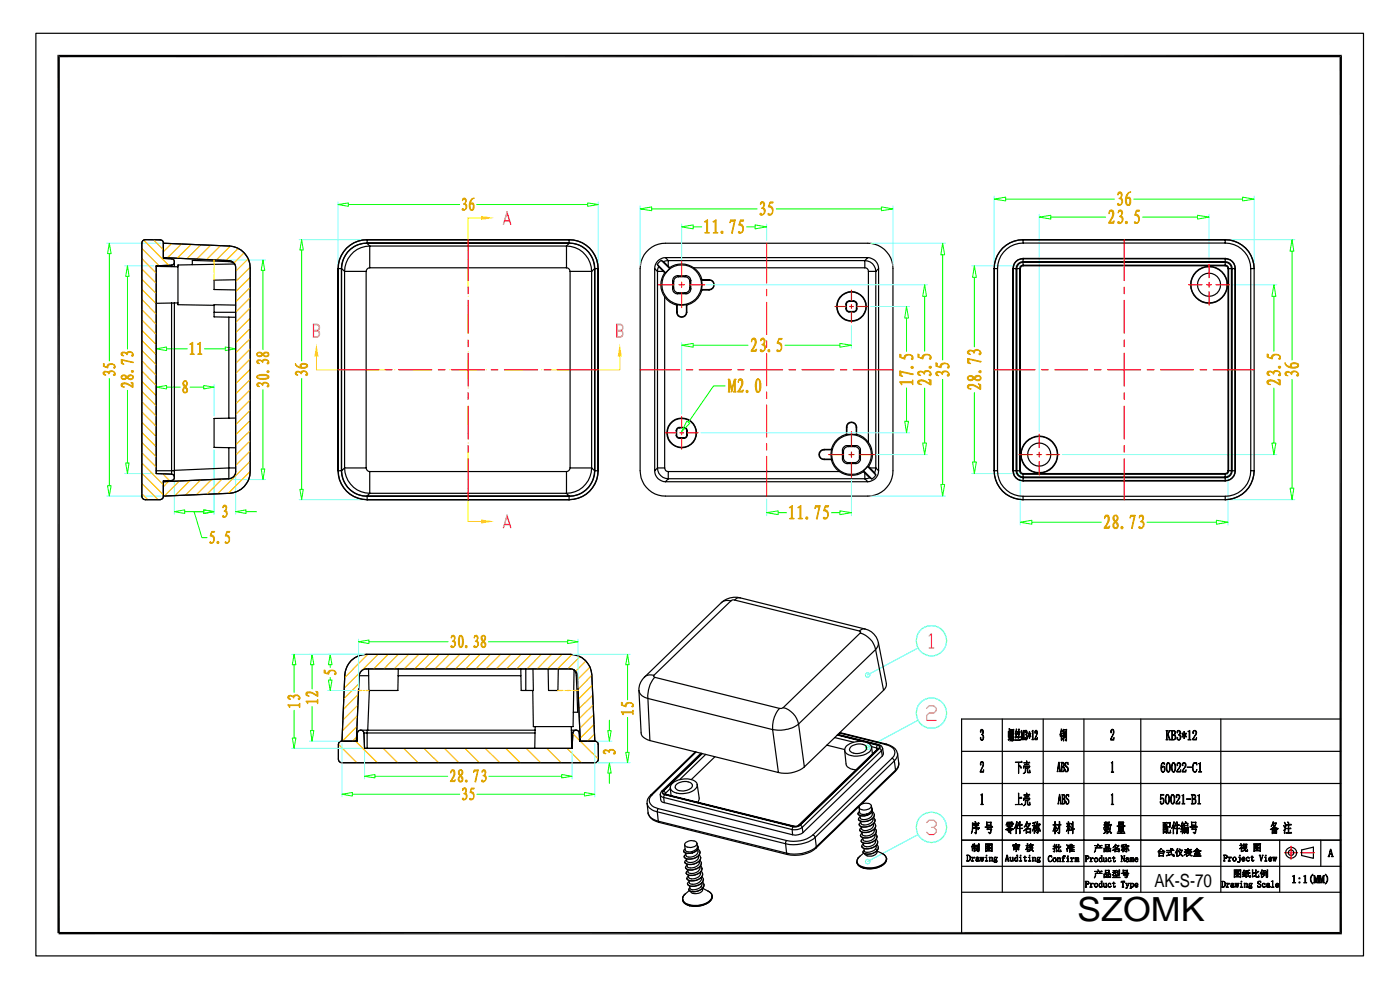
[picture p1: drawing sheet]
<svg xmlns="http://www.w3.org/2000/svg" width="297mm" height="210mm" viewBox="0 0 297 210" stroke-linecap="round" stroke-linejoin="round" font-family="sans-serif">
<defs><g id="words">
<text font-size="7.1" x="228.5" y="195.3">SZOMK</text>
<text font-size="3.8" x="244.9" y="188.1">AK-S-70</text>
</g></defs>
<g fill="none" stroke="#7fffff" stroke-width=".21">
<path d="M22.6 51.6h11.5M26.5 56.4h6.1M46 55.2h10.3M135.8 43.7v12.6M144.6 47.5v7.7M162.6 47.5v3.5M184.7 51.6h15.9M189.4 43.7v12.6M33.1 71.5v3M50 73.3v1.2M144.6 72.6v15.2M149.9 60.4h46.9"/>
<path d="M180.6 69.1v4.8M184.7 65h8.2M33.1 81.6v6.1M45.4 81.6v6.6M45.4 95.5v13.6M148.7 91.8h44.2M185.9 96.4h10.9M22.6 105.2h11.5M26.5 100.4h6.1M37 101.9v7.2M46 101.7h10.3M50 100.6v8.5"/>
<path d="M162.6 105.9v3.5M180.6 101.7v7.7M184.7 105.2h15.9"/>
</g>
<g fill="none" stroke="#0f0" stroke-width=".21">
<path d="M23.2 51.6l.4 2.2h-.8zM23.2 53.8v22.8M27 56.4l.4 2.2h-.7zM27 58.6v15.4M55.8 55.2l.4 2.2h-.8zM55.8 57.4v16.8M135.8 44.3l2.5-.4v.8zM138.3 44.3h22.3M144.6 48.1l2.5-.4v.8zM147.1 48.1h1.8M158.4 48.1h1.8M160.2 47.7l2.4 .4-2.4 .4z"/>
<path d="M164.7 44.3h22.3M187 43.9l2.4 .4-2.4 .4zM200 51.6l.4 2.5h-.8zM200 54.1v22.3M33.1 74l2.2-.4v.8zM35.3 74h4.4M43.4 74h4.4M47.8 73.6l2.2 .4-2.2 .4zM144.6 73.2l2.5-.4v.9zM147.1 73.2h11.6M166.5 73.2h11.7M178.2 72.8l2.4 .4-2.4 .5z"/>
<path d="M192.3 65l.4 2.5h-.8zM192.3 67.5v7M196.2 60.4l.3 2.5h-.8zM196.2 62.9v11.6M23.2 80.3v22.7M26.7 98.2h.7l-.4 2.2zM27 82.8v15.4M33.1 82.1l2.2-.3v.7zM35.3 82.1h2.9M40.3 82.1h2.9M43.2 81.8l2.2 .3-2.2 .4zM55.4 99.5h.8l-.4 2.2z"/>
<path d="M55.8 82.7v16.8M145.7 89.3l.6 .5-1.7 1.8zM153.8 81.9h-2.4l-5.4 7.7M191.9 89.4h.8l-.4 2.4zM192.3 82.3v7.1M195.7 94h.8l-.3 2.4zM196.2 82.3v11.7M200 80.5v22.3M22.8 103h.8l-.4 2.2zM37 108.5l2.2-.3v.7zM39.2 108.5h4M41.2 108.5l1.6 5.5h1.1"/>
<path d="M43.2 108.2l2.2 .3-2.2 .4zM50 108.5l2.2-.3v.7zM52.2 108.5h2.2M162.6 108.7l2.5-.3v.8zM165.1 108.7h1.8M176.4 108.7h1.8M178.2 108.4l2.4 .3-2.4 .5zM199.6 102.8h.8l-.4 2.4z"/>
</g>
<g fill="#dda500" stroke="#dda500" stroke-width=".21">
<path d="M27.8 81.1l.4 .1v1l-.1-.1-.1-.7z" fill-rule="evenodd"/>
<path d="M25.9 81.3l.8-.1 1.3 .7 .1 .2-1.1-.6a.8 .8 0 0 0-1.1 .2z" fill-rule="evenodd"/>
<path d="M25.7 81.5l.2-.2v.6l.5 .2a.52 .52 0 0 1-.7-.6z" fill-rule="evenodd"/>
<path d="M27.1 80.1a.62 .62 0 0 0 1-.1l.1-.3a.59 .59 0 0 1-.3 .8 .59 .59 0 0 1-.8-.4z" fill-rule="evenodd"/>
<path d="M25.8 79.7a.72 .72 0 0 1 1 .1v.2a.58 .58 0 0 0-1 0z" fill-rule="evenodd"/>
<path d="M25.8 79.7v.3a.58 .58 0 0 0 1 0v-.2l.1 .1a.84 .84 0 0 1 1.3-.2l-.1 .3a.56 .56 0 0 0-.6-.3 .56 .56 0 0 0-.4 .6l-.1-.1a.69 .69 0 0 1-.8 .3 .69 .69 0 0 1-.5-.6z" fill-rule="evenodd"/>
<path d="M25.7 76.2l.3 .2v.6l.3 .3-.6-.2z" fill-rule="evenodd"/>
<path d="M25.7 76.2l2.6 .6-.1 .2-2.2-.6z" fill-rule="evenodd"/>
<path d="M27.9 75.3l.2-.1v.4h-.1z" fill-rule="evenodd"/>
<path d="M25.9 75.1l.3 .4-.3-.1z" fill-rule="evenodd"/>
<path d="M25.9 74.8l.5-.1a.57 .57 0 0 0 .9-.1 .71 .71 0 0 1 .7 .2 .71 .71 0 0 1 .1 .8v-.4a.6 .6 0 0 0-.6-.4 .6 .6 0 0 0-.6 .5 .54 .54 0 0 0-.4-.5 .54 .54 0 0 0-.6 .3v.3l-.2-.2z" fill-rule="evenodd"/>
<path d="M24.1 79.4l.2-.1v.3h-.2z" fill-rule="evenodd"/>
<path d="M22 79.2l.4 .4-.4-.1z" fill-rule="evenodd"/>
<path d="M22 78.9a.83 .83 0 0 1 1 0 .74 .74 0 0 1 1-.2 .74 .74 0 0 1 .3 .9v-.3a.62 .62 0 0 0-.6-.5 .62 .62 0 0 0-.6 .5 .56 .56 0 0 0-.5-.4 .56 .56 0 0 0-.6 .3v.3l-.2-.3z" fill-rule="evenodd"/>
<path d="M24.3 77.4a.33 .33 0 0 1 .2 .4 .33 .33 0 0 1-.4 .3l.2-.3z" fill-rule="evenodd"/>
<path d="M21.9 77.1l.2 .1v.5l.5 .2a.97 .97 0 0 1 1.7-.5v.4a.71 .71 0 0 0-.8-.5 .71 .71 0 0 0-.6 .7l-1-.3z" fill-rule="evenodd"/>
<path d="M39 82.2h.2a.6 .6 0 0 0 .1 1l.3 .1a.62 .62 0 0 1-.8-.3 .62 .62 0 0 1 .2-.8z" fill-rule="evenodd"/>
<path d="M39.3 80.9l.2-.1a.68 .68 0 0 1 0 1.1h-.2a.6 .6 0 0 0 0-1z" fill-rule="evenodd"/>
<path d="M38.9 80.9l.2-.1h.4l-.2 .1a.56 .56 0 0 0-.3 .5 .56 .56 0 0 0 .3 .5h.2l-.1 .1a.84 .84 0 0 1 .2 1.3l-.3-.1a.6 .6 0 0 0-.1-1h-.2l.1-.1a.98 .98 0 0 1-.2-1.2z" fill-rule="evenodd"/>
<path d="M40.3 73h.3z" fill-rule="evenodd"/>
<path d="M40.3 73l.6-.4v2.4l.3 .2h-.9l.4-.2v-1.9z" fill-rule="evenodd"/>
<path d="M41.9 73h.3z" fill-rule="evenodd"/>
<path d="M41.9 73l.6-.4v2.4l.3 .2h-.9l.4-.3v-1.7l-.1-.2z" fill-rule="evenodd"/>
<path d="M47.3 109.4l.1-.1 .1 .3h-.3z" fill-rule="evenodd"/>
<path d="M47.4 107.3h.3l-.4 .4z" fill-rule="evenodd"/>
<path d="M47.4 107.3a.52 .52 0 0 1 .7 .1 .52 .52 0 0 1-.1 .8l-.1 .1a.77 .77 0 0 1 .3 .9 .77 .77 0 0 1-.9 .5l.2-.1a.62 .62 0 0 0 .5-.6 .62 .62 0 0 0-.5-.6 .57 .57 0 0 0 .4-.5 .57 .57 0 0 0-.2-.6z" fill-rule="evenodd"/>
<path d="M56.7 81.9l.2-.2v.3l-.1 .1z" fill-rule="evenodd"/>
<path d="M54.7 81.6l.3 .4-.4-.1z" fill-rule="evenodd"/>
<path d="M54.6 81.3h.7a.26 .26 0 0 0 .3 .1 .26 .26 0 0 0 .2-.2 .72 .72 0 0 1 .9 0 .72 .72 0 0 1 .2 .8v-.3a.62 .62 0 0 0-.6-.5 .62 .62 0 0 0-.6 .6 .53 .53 0 0 0-.5-.4 .53 .53 0 0 0-.5 .2l-.1 .3-.2-.3z" fill-rule="evenodd"/>
<path d="M54.6 80l.6 .3 1.3-.1 .4-.2v.2l-.6 .3h-1.1l-.6-.2z" fill-rule="evenodd"/>
<path d="M54.5 79.7l.9-.3 .9 .1a.53 .53 0 0 1 .6 .1 .53 .53 0 0 1 .1 .6l-.1-.4-.6-.1h-1.4l-.3 .2v.3z" fill-rule="evenodd"/>
<path d="M56.7 77l.2-.1v.3h-.1z" fill-rule="evenodd"/>
<path d="M54.7 76.7l.3 .5-.4-.1z" fill-rule="evenodd"/>
<path d="M54.6 76.4h.7a.26 .26 0 0 0 .3 .2 .26 .26 0 0 0 .2-.3 .72 .72 0 0 1 .9 0 .72 .72 0 0 1 .2 .9v-.3a.63 .63 0 0 0-.6-.5 .63 .63 0 0 0-.6 .5 .53 .53 0 0 0-.5-.4 .53 .53 0 0 0-.5 .2l-.1 .4-.2-.4z" fill-rule="evenodd"/>
<path d="M55.9 75.2a.6 .6 0 0 0 1 0v-.3a.6 .6 0 0 1-.2 .8 .6 .6 0 0 1-.8-.3z" fill-rule="evenodd"/>
<path d="M54.6 74.8a.77 .77 0 0 1 1 .1v.2a.6 .6 0 0 0-1 .1z" fill-rule="evenodd"/>
<path d="M54.5 75l.1-.1v.3a.57 .57 0 0 0 .5 .3 .57 .57 0 0 0 .5-.4v-.2l.1 .1a.79 .79 0 0 1 1.2-.1v.3a.6 .6 0 0 0-1 0v.2l-.1-.1a.71 .71 0 0 1-.8 .4 .71 .71 0 0 1-.5-.6z" fill-rule="evenodd"/>
<path d="M44.5 115l.7 .1-.5 .2z" fill-rule="evenodd"/>
<path d="M44.9 112.7h.6l-.1 .2h-.5l-.2 .5a.97 .97 0 0 1 .5 1.7h-.4a.71 .71 0 0 0 .5-.8 .71 .71 0 0 0-.7-.6z" fill-rule="evenodd"/>
<path d="M47.7 115l.2-.1 .1 .2h.4l-.5 .2z" fill-rule="evenodd"/>
<path d="M48.1 112.7h.7l-.1 .2h-.5l-.2 .5a.94 .94 0 0 1 .7 .7 .94 .94 0 0 1-.3 1h-.4a.71 .71 0 0 0 .6-.8 .71 .71 0 0 0-.8-.6z" fill-rule="evenodd"/>
<path d="M191.3 81.3v.3z" fill-rule="evenodd"/>
<path d="M190.8 81h2.6l.3-.4v1l-.3-.4h-1.9l-.2 .1v.3z" fill-rule="evenodd"/>
<path d="M190.9 78.7l.3 .2v.7l.3 .3-.6-.2z" fill-rule="evenodd"/>
<path d="M190.9 78.7l2.9 .6-.1 .2-2.5-.6z" fill-rule="evenodd"/>
<path d="M193.5 75.5l.1 .1a.34 .34 0 0 1 .1 .4 .34 .34 0 0 1-.4 .2l.2-.3z" fill-rule="evenodd"/>
<path d="M190.9 75.1l.3 .1v.6l.5 .2a1.05 1.05 0 0 1 .8-.8 1.05 1.05 0 0 1 1 .3v.4a.79 .79 0 0 0-.9-.6 .79 .79 0 0 0-.6 .9l-1.1-.4z" fill-rule="evenodd"/>
<path d="M197 80.5l.5 .1v1.1l-.2-.1-.1-.8z" fill-rule="evenodd"/>
<path d="M194.9 80.7l.5-.1h.6l1.2 .7 .1 .3-1.2-.7a.95 .95 0 0 0-1.2 .2z" fill-rule="evenodd"/>
<path d="M194.7 80.9l.2-.2v.5l.5 .3a.55 .55 0 0 1-.5 0 .55 .55 0 0 1-.2-.6z" fill-rule="evenodd"/>
<path d="M197.1 79.5l.3-.2v.4h-.2z" fill-rule="evenodd"/>
<path d="M194.9 79.2l.1 .3 .3 .2-.4-.2z" fill-rule="evenodd"/>
<path d="M194.9 78.8l.4-.1 .3 .1a.36 .36 0 0 0 .4 .1 .36 .36 0 0 0 .2-.3 .82 .82 0 0 1 1 .2 .82 .82 0 0 1 .2 .9v-.4a.62 .62 0 0 0-.7-.5 .62 .62 0 0 0-.6 .6h-.1a.59 .59 0 0 0-.5-.5 .59 .59 0 0 0-.6 .3v.3l-.2-.2z" fill-rule="evenodd"/>
<path d="M197.4 75.4a.38 .38 0 0 1 .2 .5 .38 .38 0 0 1-.4 .3z" fill-rule="evenodd"/>
<path d="M194.7 75.1l.3 .1v.6l.5 .1a1.09 1.09 0 0 1 1.9-.5v.5a.74 .74 0 0 0-.6-.6 .74 .74 0 0 0-.8 .3l-.2 .6-1.1-.4z" fill-rule="evenodd"/>
<path d="M201 79.5l.2-.1v.3a.17 .17 0 0 1-.2 0 .17 .17 0 0 1 0-.2z" fill-rule="evenodd"/>
<path d="M198.7 79.3v.2l.4 .2-.4-.1z" fill-rule="evenodd"/>
<path d="M198.7 78.9l.3-.1 .5 .1a.37 .37 0 0 0 .6-.2 .8 .8 0 0 1 .9 .1 .8 .8 0 0 1 .2 .9v-.3a.69 .69 0 0 0-.7-.5 .69 .69 0 0 0-.7 .6 .6 .6 0 0 0-.4-.5 .6 .6 0 0 0-.7 .3v.3l-.2-.3z" fill-rule="evenodd"/>
<path d="M201.2 77.3a.36 .36 0 0 1 .2 .5 .36 .36 0 0 1-.4 .2l.2-.2z" fill-rule="evenodd"/>
<path d="M198.5 77h.3v.6l.6 .2a1.03 1.03 0 0 1 .7-.8 1.03 1.03 0 0 1 1.1 .3v.5a.8 .8 0 0 0-.9-.6 .8 .8 0 0 0-.7 .8l-1.1-.3z" fill-rule="evenodd"/>
<path d="M159.4 74.3h.8l.3-.2-.1 .4h-1.1z" fill-rule="evenodd"/>
<path d="M159.8 72h.6v.7l-.5 1.2-.3 .4h-.2l.7-1.3a.78 .78 0 0 0-.3-1z" fill-rule="evenodd"/>
<path d="M159.6 71.8l.5-.1 .2 .3h-.6l-.3 .5z" fill-rule="evenodd"/>
<path d="M161.3 74.2h.2l.2 .2-.4 .1z" fill-rule="evenodd"/>
<path d="M161.4 72h.4h-.2l-.2 .3z" fill-rule="evenodd"/>
<path d="M161.5 71.8a.6 .6 0 0 1 .8 .3 .6 .6 0 0 1-.3 .8v.1a.85 .85 0 0 1 .4 1 .85 .85 0 0 1-1 .5h-.1l.4-.1a.69 .69 0 0 0 .5-.7 .69 .69 0 0 0-.6-.6 .59 .59 0 0 0 .5-.5 .59 .59 0 0 0-.3-.6h-.3z" fill-rule="evenodd"/>
<path d="M164.8 74.2h.2l.1 .2h.5a.38 .38 0 0 1-.5 .2 .38 .38 0 0 1-.3-.4z" fill-rule="evenodd"/>
<path d="M165.2 71.8h.7l-.1 .2h-.5l-.3 .6a1.05 1.05 0 0 1 .9 .7 1.05 1.05 0 0 1-.3 1.1h-.5a.79 .79 0 0 0 .6-.9 .79 .79 0 0 0-.9-.7z" fill-rule="evenodd"/>
<path d="M149.5 47h.3l-.3 .1z" fill-rule="evenodd"/>
<path d="M149.5 47l.6-.4v2.6l.4 .2h-1l.4-.2v-2z" fill-rule="evenodd"/>
<path d="M151.3 47h.3l-.3 .1z" fill-rule="evenodd"/>
<path d="M151.3 47l.6-.4v2.6l.4 .2h-1l.4-.2v-1.9l-.1-.3z" fill-rule="evenodd"/>
<path d="M155 46.6h1l-.2 .3h-.7l-.2 .4z" fill-rule="evenodd"/>
<path d="M156 46.6l-.6 2.9-.2-.1 .6-2.5z" fill-rule="evenodd"/>
<path d="M156.7 49.1l.3 .2h.4a.38 .38 0 0 1-.4 .2 .38 .38 0 0 1-.3-.4z" fill-rule="evenodd"/>
<path d="M157.1 46.6h.7l-.1 .3h-.6l-.2 .5a1.12 1.12 0 0 1 .5 1.9h-.4a.79 .79 0 0 0 .6-.9 .79 .79 0 0 0-.9-.7z" fill-rule="evenodd"/>
<path d="M161.2 45.3l.3-.1 .1 .3h-.4z" fill-rule="evenodd"/>
<path d="M161.4 43h.3l-.4 .4z" fill-rule="evenodd"/>
<path d="M161.5 42.8a.63 .63 0 0 1 .7 .4 .63 .63 0 0 1-.3 .8 .85 .85 0 0 1 .4 1.1 .85 .85 0 0 1-1 .5l-.1-.1h.4a.62 .62 0 0 0 .5-.7 .62 .62 0 0 0-.5-.6v-.1a.61 .61 0 0 0 .4-.5 .61 .61 0 0 0-.3-.6h-.3z" fill-rule="evenodd"/>
<path d="M163 45.3l.7 .2a.38 .38 0 0 1-.5 .2 .38 .38 0 0 1-.2-.4z" fill-rule="evenodd"/>
<path d="M163.4 42.8h.6l-.1 .3h-.5l-.2 .5a1.09 1.09 0 0 1 .5 1.9h-.5a.77 .77 0 0 0 .7-.8 .77 .77 0 0 0-.8-.8h-.1z" fill-rule="evenodd"/>
<path d="M167.5 107.6h.3z" fill-rule="evenodd"/>
<path d="M167.5 107.6l.6-.4v2.6l.4 .3h-1l.4-.2v-2.2z" fill-rule="evenodd"/>
<path d="M169.3 107.6h.3z" fill-rule="evenodd"/>
<path d="M169.3 107.6l.6-.4v2.6l.4 .3h-1l.4-.3v-2l-.1-.2z" fill-rule="evenodd"/>
<path d="M173 107.3h1l-.2 .3h-.7l-.2 .3z" fill-rule="evenodd"/>
<path d="M174 107.3l-.7 2.8h-.1l.6-2.5z" fill-rule="evenodd"/>
<path d="M174.7 109.7h.2l.1 .2h.4a.38 .38 0 0 1-.4 .2 .38 .38 0 0 1-.3-.4z" fill-rule="evenodd"/>
<path d="M175.1 107.3h.7l-.1 .3h-.6l-.2 .5a1.05 1.05 0 0 1 .8 .8 1.05 1.05 0 0 1-.3 1h-.4a.79 .79 0 0 0 .6-.9 .79 .79 0 0 0-.9-.6z" fill-rule="evenodd"/>
<path d="M156 80.7v2.3l.2 .2h-.6l.2-.2v-2z" fill-rule="evenodd"/>
<path d="M154.6 80.7l.1 .3v2l.2 .2h-.4l.1-.2z" fill-rule="evenodd"/>
<path d="M154.5 80.4h.3l.5 2.1-.1 .6z" fill-rule="evenodd"/>
<path d="M155.8 80.4l.4 .1-.4 .5-.6 2.1z" fill-rule="evenodd"/>
<path d="M156.6 83l.8-.1 .3-.2-.1 .5h-1.1z" fill-rule="evenodd"/>
<path d="M157 80.6h.5l.1 .8-.7 1.4-.3 .2 .7-1.4a.75 .75 0 0 0-.3-1z" fill-rule="evenodd"/>
<path d="M156.7 80.5l.5-.2 .3 .3h-.7l-.2 .5z" fill-rule="evenodd"/>
<path d="M160.5 80.5h.3l-.2 .2-.1 .7v1.2l.3 .5h-.3l-.3-1 .1-1z" fill-rule="evenodd"/>
<path d="M160.6 80.5a.66 .66 0 0 1 .8 .8v1a.67 .67 0 0 1-.2 .7 .67 .67 0 0 1-.7 .1l.5-.1 .2-.6-.2-1.8-.1-.1z" fill-rule="evenodd"/>
<circle cx="28.1" cy="78.8" r=".24"/>
<circle cx="56.8" cy="78.8" r=".22"/>
<circle cx="46.2" cy="115.1" r=".23"/>
<circle cx="193.5" cy="77.9" r=".25"/>
<circle cx="197.3" cy="77.9" r=".25"/>
<circle cx="163.1" cy="74.4" r=".24"/>
<circle cx="153.2" cy="49.3" r=".24"/>
<circle cx="171.2" cy="109.9" r=".25"/>
<circle cx="158.5" cy="83" r=".24"/>
</g>
<g fill="none" stroke="#000" stroke-width=".25">
<path d="M137.1 53.5a5.1 5.1 0 0 1 4.1-1.9h42.9a5.3 5.3 0 0 1 5.3 5.4v42.9a5.4 5.4 0 0 1-5.3 5.3h-42.9a5.4 5.4 0 0 1-5.4-5.3v-42.9a5.2 5.2 0 0 1 1.3-3.5zM138.9 57l.6 .6M138.9 57v42.9M139.4 56.1l.3 .4M139.4 56.1l1.8 1.8M139.5 57.6h1.2M139.5 57.6v41.7M139.7 56.5l-.2 1.1M139.7 56.5l1 1.1M140.3 55.2l-.9 .9M140.3 55.2l.5 .3M140.3 55.2l1.8 1.8"/>
<path d="M140.7 57.6l.3 .3M140.8 55.5l1 1M141 57.9a4.5 4.5 0 0 0 0 5.1M141 57.9h.2M141.2 54.6a2.31 2.31 0 0 0-2.3 2.4M141.2 54.6l.6 .7M141.2 54.6h42.9M141.8 55.3l-1 .2M141.8 56.5l.3 .3M141.8 55.3v1.2M141.8 55.3h41.7M142.1 56.8a4.6 4.6 0 0 1 5.1 0"/>
<path d="M142.1 57l-.9 .9M142.1 56.8v.2M142.7 59.5l.2 .2M142.7 59.5v1.8M142.9 59.7v1.4M143.7 58.5a1.01 1.01 0 0 0-1 1M143.7 58.5l.2 .2M143.7 58.5h1.8M143.9 58.7a1.01 1.01 0 0 0-1 1M143.9 58.7h1.4M145.3 58.7a1.01 1.01 0 0 1 1 1M145.5 58.5a1.01 1.01 0 0 1 1.1 1"/>
<path d="M145.5 58.5l-.2 .2M146.3 59.7v1.4M146.6 59.5v1.8M146.6 59.5l-.3 .2M147.2 56.8a4.3 4.3 0 0 1 1.7 2.5M147.2 56.8h36.3M148.8 59.4l.2 1-.2 1M148.8 59.4h1.6M148.9 59.3l-.1 .1M148.9 59.3h1.5M150.4 59.4a1 1 0 0 1 1 1 1 1 0 0 1-1 1M150.4 59.3a1.08 1.08 0 0 1 1.1 1.1 1.08 1.08 0 0 1-1.1 1.1"/>
<path d="M150.4 59.3v.1M183.5 56.8a.73 .73 0 0 1 .7 .8M183.5 55.3a2.31 2.31 0 0 1 2.3 2.3M183.5 55.3v1.5M184.1 54.6a2.31 2.31 0 0 1 2.3 2.4M184.1 54.6l-.6 .7M184.2 57.6v36.2M184.2 57.6h1.6M185.8 57.6v41.7M186.4 57v42.9M186.4 57l-.6 .6M141 63a4.3 4.3 0 0 0 2.5 1.7"/>
<path d="M141 63v36.3M142.7 61.3a1.01 1.01 0 0 0 1 1M142.9 61.1a1.01 1.01 0 0 0 1 1M142.9 61.1l-.2 .2M143.5 66.2a1.08 1.08 0 0 0 1.1 1.1 1.08 1.08 0 0 0 1.1-1.1M143.5 66.2h.1M143.5 64.7v1.5M143.6 66.2a1 1 0 0 0 1 1 1 1 0 0 0 1-1M143.6 64.6l1 .2 1-.2M143.6 64.6l-.1 .1M143.6 64.6v1.6M143.7 62.3h1.8"/>
<path d="M143.9 62.1h1.4M143.9 62.1l-.2 .2M145.3 62.1l.2 .2M145.6 64.6l.1 .1M145.6 66.2h.1M145.6 64.6v1.6M145.7 64.7v1.5M146.3 61.1a1.01 1.01 0 0 1-1 1M146.3 61.1l.3 .2M146.6 61.3a1.01 1.01 0 0 1-1.1 1M148.8 61.4l.1 .1M148.8 61.4h1.6"/>
<path d="M148.9 61.5a4.5 4.5 0 0 1-3.2 3.2M148.9 61.5h1.5M150.4 61.4v.1M179.5 65.5a.58 .58 0 0 0 .6 .7M179.5 64.5v1M179.5 64.5l.1 .1M179.6 65.5a.58 .58 0 0 0 .6 .6M179.6 64.6v.9M179.6 65.5h-.1M180.1 63.9a.58 .58 0 0 0-.6 .6M180.1 66.2h1.1M180.1 63.9h1.1"/>
<path d="M180.1 63.9h.1M180.2 63.9a.65 .65 0 0 0-.6 .7M180.2 66.1l-.1 .1M180.2 66.1h.9M180.2 63.9h.9M181.1 63.9a.65 .65 0 0 1 .6 .7M181.1 66.1l.1 .1M181.2 63.9a.58 .58 0 0 1 .6 .6M181.2 63.9h-.1M181.7 65.5a.58 .58 0 0 1-.6 .6M181.7 64.6v.9M181.7 65.5h.1"/>
<path d="M181.8 65.5a.58 .58 0 0 1-.6 .7M181.8 64.5v1M181.8 64.5l-.1 .1M138.9 99.9a2.31 2.31 0 0 0 2.3 2.3M139.5 99.3a2.31 2.31 0 0 0 2.3 2.3M139.5 99.3h1.5M139.5 99.3l-.6 .6M141 99.3a.73 .73 0 0 0 .8 .7M143.5 92.4a.65 .65 0 0 0 .6 .6M143.5 91.3h.1M143.5 91.3v1.1M143.5 92.3a.65 .65 0 0 0 .7 .6"/>
<path d="M143.5 92.3v.1M143.5 91.3v1M144.1 90.7a.65 .65 0 0 0-.6 .6M144.1 90.7l.1 .1M144.1 93h1.1M144.1 90.7h1.1M144.2 90.8a.58 .58 0 0 0-.7 .5M144.2 92.9h.9M144.2 90.8h.9M144.2 92.9l-.1 .1M145.1 90.8a.65 .65 0 0 1 .6 .5M145.1 92.9l.1 .1"/>
<path d="M145.2 90.7a.65 .65 0 0 1 .6 .6M145.2 90.7l-.1 .1M145.7 92.3l-.3 .5-.3 .1M145.7 92.3l.1 .1M145.7 91.3v1M145.8 92.4a.65 .65 0 0 1-.6 .6M145.8 91.3h-.1M145.8 91.3v1.1M174.8 95.4a1 1 0 0 0-1 1 1 1 0 0 0 1 1M174.8 95.3a1.08 1.08 0 0 0-1.1 1.1 1.08 1.08 0 0 0 1.1 1.1M174.8 97.5h1.6M174.8 97.4h1.6"/>
<path d="M174.8 95.4h1.6M174.8 95.3h1.6M174.8 95.3v.1M174.8 97.4v.1M176.4 97.5a4.3 4.3 0 0 0 1.7 2.5M176.4 95.3v.1M176.4 95.4l-.1 1 .1 1M176.4 97.4v.1M178.7 97.3a1.01 1.01 0 0 0 1 1M178.7 95.5v1.8M178.7 95.5l.2 .3M178.9 97.1a1.01 1.01 0 0 0 1.1 1"/>
<path d="M178.9 97.1l-.2 .2M178.9 95.8v1.3M179.6 90.6a1.08 1.08 0 0 1 1-1.1 1.08 1.08 0 0 1 1.1 1.1M179.6 92.1a4.5 4.5 0 0 0-3.2 3.2M179.6 92.1l.1 .1M179.6 90.6v1.5M179.6 90.6h.1M179.7 90.6a1 1 0 0 1 .9-1 1 1 0 0 1 1 1M179.7 92.2l.9-.1 1 .1M179.7 90.6v1.6M179.7 94.5a1.01 1.01 0 0 0-1 1M179.7 98.3h1.8"/>
<path d="M179.7 94.5h1.8M179.7 94.5l.3 .2M180 94.7a1.01 1.01 0 0 0-1.1 1.1M180 98.1l-.3 .2M180 98.1h1.3M180 94.7h1.3M181.3 94.7a1.01 1.01 0 0 1 1 1.1M181.3 98.1l.2 .2M181.5 94.5a1.01 1.01 0 0 1 1 1M181.5 94.5l-.2 .2M181.6 90.6v1.6M181.6 90.6h.1"/>
<path d="M181.7 92.1a4.3 4.3 0 0 1 2.5 1.7M181.7 92.1l-.1 .1M181.7 90.6v1.5M182.3 97.1a1.01 1.01 0 0 1-1 1M182.3 95.8v1.3M182.3 97.1l.2 .2M182.5 97.3a1.01 1.01 0 0 1-1 1M182.5 95.5l-.2 .3M182.5 95.5v1.8M183.2 99.9v.2M183.2 99.9l1.7 1.7M184.1 99l-.9 .9"/>
<path d="M184.1 99h.2M184.1 99l1.7 1.7M184.2 93.8a4.4 4.4 0 0 1 .1 5.2M184.3 99l.3 .3M184.6 99.3l.9 1M184.6 99.3h1.2M185.8 99.3l-.3 1M185.8 99.3l.6 .6M186.4 99.9a2.31 2.31 0 0 1-2.3 2.3M141.2 102.2h42.9M141.8 101.6h41.7M141.8 100h36.3"/>
<path d="M141.8 101.6l-.6 .6M141.8 100v1.6M178.1 100a4.5 4.5 0 0 0 5.1 .1M183.2 100.1l.3 .3M183.5 100.4l1 .9M183.5 100.4v1.2M183.5 101.6l.6 .6M184.5 101.3l-1 .3M184.5 101.3l.4 .3M185.5 100.3l.3 .4M185.8 100.7l-.9 .9M77.8 138.8a4.6 4.6 0 0 0-4.7 4.4"/>
<path d="M77.8 138.8h43.2a4.6 4.6 0 0 1 4.6 4.4l.6 14M73.1 143.2l-.5 14M76.2 143.3h2M76.2 143.3l-.6 13.9M76.6 154.9a.68 .68 0 0 0-.8 .6v1.7h-3.3l-.6 .4-.1 3.4M76.6 154.9l.5 .3 .1 .3M76.6 154.9a.65 .65 0 0 1 .6 .6M76.6 154.9h-.2a.65 .65 0 0 0-.6 .6v1.7h-3.3a.65 .65 0 0 0-.7 .7v3.1M76.7 154.9h36.8M77.2 155.5l.1 3.2h44.1l.1-3.2M77.2 155.5h36.3M77.9 154.9v3.8"/>
<path d="M78.2 141.9l.1 4.6h6.1l.1-4.6M78.4 146.5l-.4 8.4M84.4 143.3h26.1M110.5 141.9l.1 4.6h2.5v-4.6M111.5 141.9v4.6M113.5 154.1l-.1 4.6M116.3 141.9l.1 4.6h2v-4.6M121 141.9a1.46 1.46 0 0 1 1.5 1.4M121 141.9h-43.2a1.52 1.52 0 0 0-1.6 1.4M121 141.9h-43.2a1.6 1.6 0 0 0-1.6 1.4l-.6 13.9h-3l.5-14M121 141.9a1.52 1.52 0 0 1 1.5 1.4M121.2 154.9h1.1"/>
<path d="M121.2 154.1l.1 4.6M121.2 155.5h.3M121.8 142.1l.3 .6 .2 .6 .2 7.8h-.9M121.8 142.1l-.2 12h-8.5l-.1-7.6M122.1 154.9l-.3 .1-.3 .5M122.3 154.9l.5 .3 .1 .3M122.3 154.9a.65 .65 0 0 1 .6 .6M122.3 154.9h-.2a.58 .58 0 0 0-.6 .6l-.1 3.2h-44.1l-.1-3.2M122.3 143.3h.2M122.5 143.3l.6 13.9h3.1M122.5 143.3l.6 13.9M122.9 155.5l.1 1.7h3.2"/>
<path d="M126.2 157.2l.4 .1 .3 .6M126.2 157.2a.65 .65 0 0 1 .7 .7M126.9 157.9v3.1a.73 .73 0 0 1-.7 .8h-53.6M71.8 161a.73 .73 0 0 0 .8 .8"/>
<circle cx="144.6" cy="60.4" r="4.2"/>
<circle cx="180.6" cy="65" r="3.1"/>
<circle cx="180.7" cy="65" r="3.1"/>
<circle cx="144.6" cy="91.8" r="3.1"/>
<circle cx="144.6" cy="91.8" r="3.2"/>
<circle cx="180.6" cy="96.4" r="4.2"/>
</g>
<g fill="none" stroke="#ffbf00" stroke-width=".25">
<path d="M78 138.8l-4.9 4.9M80.2 138.8l-3.5 3.4M82.3 138.8l-3 3.1M84.5 138.8l-3.1 3.1M86.7 138.8l-3.1 3.1M88.8 138.8l-3 3.1M91 138.8l-3 3.1M93.2 138.8l-3.1 3.1M95.3 138.8l-3 3.1M97.5 138.8l-3.1 3.1M99.7 138.8l-3.1 3.1M101.8 138.8l-3 3.1"/>
<path d="M104 138.8l-3 3.1M106.2 138.8l-3.1 3.1M108.4 138.8l-3.1 3.1M110.5 138.8l-3.1 3.1M112.7 138.8l-3.1 3.1M114.8 138.8l-3 3.1M117 138.8l-3 3.1M119.2 138.8l-3.1 3.1M121.3 138.8l-3 3.1M123 139.3l-2.5 2.6M71.8 157.9l3.9 3.9M74.6 140l-.2 .3"/>
<path d="M75.4 157.2l4.6 4.6M75.6 156.3l-.8 .9M75.7 154.1l-3.1 3.1M75.9 151.8l-3.3 3.2M75.9 149.6l-3.2 3.2M76 147.3l-3.2 3.2M76.1 145l-3.2 3.2M76.6 142.4l-3.6 3.6M81.3 158.7l3.1 3.1M85.6 158.7l3.1 3.1M90 158.7l3 3.1M94.3 158.7l3.1 3.1"/>
<path d="M98.6 158.7l3.1 3.1M102.9 158.7l3.1 3.1M107.3 158.7l3.1 3.1M111.6 158.7l3.1 3.1M116 158.7l3 3.1M120.3 158.7l3.1 3.1M121.5 155.6l1.4 1.4M123.1 157.2l3.8 3.8M124.3 140.2l-2.2 2.2M125.2 141.5l-2.7 2.6M125.6 143.2l-3 3M125.6 145.4l-2.9 2.9"/>
<path d="M125.8 147.4l-3 3M125.8 149.5l-2.9 2.9M125.9 151.6l-2.9 2.9M126 153.7l-2.9 2.9M126.1 155.7l-1.5 1.5"/>
</g>
<g fill="none" stroke="#f00" stroke-width=".25">
<path d="M144.6 55.5v3.2M144.6 59.9v1.1M162.6 51.6v8.4M135.8 78.4h8.4M139.7 60.4h3.3M144.1 60.4h1.1M144.6 62.1v3.2M145.6 78.4h1.4M146.3 60.4h3.2M148.3 78.4h6.8M156.5 78.4h1.4M159.2 78.4h6.8"/>
<path d="M162.6 61.4v1.3M162.6 64.1v6.8M162.6 72.3v1.4M162.6 75v6.8M167.4 78.4h1.4M170.1 78.4h6.8M177.2 65h2.2M178.3 78.4h1.4M180.2 65h.9M180.6 61.5v2.3M180.6 64.6v.8M180.6 66.2v2.2"/>
<path d="M181 78.4h8.4M181.8 65h2.3M141.2 91.8h2.2M144.2 91.8h.8M144.6 88.4v2.2M144.6 91.4v.8M144.6 93v2.3M145.8 91.8h2.3M162.6 83.2v1.3M162.6 85.9v6.8M162.6 94.1v1.4M162.6 96.8v8.4"/>
<path d="M175.8 96.4h3.1M180.1 96.4h1.1M180.6 91.6v3.1M180.6 95.9v1.1M180.6 98.1v3.2M182.3 96.4h3.2"/>
</g>
<path d="M99.3 46.2h2.8" fill="none" stroke="#ff0" stroke-width=".21"/>
<path d="M102.1 45.8l2.7 .4-2.7 .4z" fill="#ff0"/>
<path d="M107 46.9h1.2M107.1 46.8h1M107.6 44.9l.8 2.7-.8-2.4-.8 2.4z" fill="none" stroke="#f0f" stroke-width=".21"/>
<path d="M99.3 110.6h2.8" fill="none" stroke="#ff0" stroke-width=".21"/>
<path d="M102.1 110.2l2.7 .4-2.7 .4z" fill="#ff0"/>
<path d="M107 111.3h1.2M107.1 111.2h1M107.6 109.2l.8 2.8-.8-2.4-.8 2.4z" fill="none" stroke="#f0f" stroke-width=".21"/>
<g fill="none" stroke="#ff0" stroke-width=".21">
<path d="M99.3 46.2v5M99.3 57v3.9M99.3 53.1h.1M99.3 55.1h.1M67.1 75.6v2.8M99.3 66.8v3.8M99.3 76.5v3.8M99.3 62.9h.1M99.3 64.8h.1M99.3 72.6h.1M99.3 74.5h.1M99.3 86.2v3.9"/>
<path d="M99.3 95.9v3.9M99.3 82.3h.1M99.3 84.2h.1M99.3 92h.1M99.3 94h.1M99.3 105.7v4.9M99.3 101.8h.1M99.3 103.7h.1"/>
</g>
<path d="M67.1 72.9l.5 2.7h-.9z" fill="#ff0"/>
<path d="M66.5 70.1l1.1-.2v-.9l-1.1-.1v2.5h.8a.7 .7 0 0 0 .3-1l-1.1-.2M67.3 70.1a.76 .76 0 0 1 .5 .7 .76 .76 0 0 1-.5 .7h-.8v-2.8h.8a.76 .76 0 0 1 .5 .8 .76 .76 0 0 1-.5 .7" fill="none" stroke="#f0f" stroke-width=".21"/>
<path d="M131.5 75.6v2.8" fill="none" stroke="#ff0" stroke-width=".21"/>
<path d="M131.5 72.9l.4 2.7h-.8z" fill="#ff0"/>
<path d="M130.9 70.1l1-.2 .2-.2-.2-.7-1-.1v2.5h.7a.66 .66 0 0 0 .3-1l-1-.2M131.6 70.1a.78 .78 0 0 1 .6 .7 .78 .78 0 0 1-.6 .7h-.8v-2.8h.8a.78 .78 0 0 1 .6 .8 .78 .78 0 0 1-.6 .7" fill="none" stroke="#f0f" stroke-width=".21"/>
<g fill="none" stroke="#ff0" stroke-width=".21">
<path d="M67.1 78.4h4.9M74 78.4h.1M75.9 78.4h.1M77.9 78.4h3.9M83.7 78.4h.1M85.7 78.4h.1M87.6 78.4h3.9M93.5 78.4h.1M95.4 78.4h.1M97.4 78.4h3.9M103.2 78.4h.1M105.1 78.4h.1"/>
<path d="M107.1 78.4h3.9M112.9 78.4h.1M114.9 78.4h.1M116.8 78.4h3.9M122.7 78.4h.1M124.6 78.4h.1M126.6 78.4h4.9"/>
</g>
<g fill="none" stroke="#7fffff" stroke-width=".21">
<path d="M63.4 50.8h13.9M71.7 42.8v13.6M126.9 42.8v13.6M206.1 56.4h10.3M210.9 41.6v14.7M220.5 45.5v46M256.5 45.5v10M260.6 50.8h14.1M266.1 41.6v14.7M261.4 60.4h9.5M225.4 96.4h45.5M63.4 106h13.9"/>
<path d="M206.1 100.4h10.3M216.4 100.5v10.9M260.5 100.5v10.9M260.6 106h14.1M61.8 138.8h15.4M76.1 135.6v10.3M121.5 138.8h12.2M122.6 135.6v10.3M61.8 158.7h15M65.7 157.2h6.3M69.5 146.5h6M72.6 157.8v11.2"/>
<path d="M77.3 159.3v5.9M121.4 159.3v5.9M126.2 157.8v11.2M126.7 157.2h3.1M126.7 161.8h7"/>
</g>
<g fill="none" stroke="#0f0" stroke-width=".21">
<path d="M64 50.8l.3 2.2h-.7zM64 53v23.6M71.7 43.4l2.2-.4v.8zM73.9 43.4h23.6M101.1 43.4h23.6M124.7 43l2.2 .4-2.2 .4zM206.7 56.4l.4 2.4h-.8zM206.7 58.8v14.8M210.9 42.2l2.5-.4v.8zM213.4 42.2h23M220.5 46.1l2.4-.4v.8zM222.9 46.1h11.7"/>
<path d="M240.5 42.2h23.1M242.4 46.1h11.6M254 45.7l2.5 .4-2.5 .4zM263.6 41.8l2.5 .4-2.5 .4zM274.1 50.8l.4 2.5h-.8zM274.1 53.3v23.1M270.2 60.4l.5 2.5h-.9zM270.2 62.9v11.6M64 80.3v23.5M206.3 98h.8l-.4 2.4zM206.7 83.3v14.7M269.8 94h.9l-.5 2.4z"/>
<path d="M270.2 82.3v11.7M274.1 80.5v23M63.6 103.8h.7l-.3 2.2zM216.4 110.8l2.5-.4v.8zM218.9 110.8h14.7M243.3 110.8h14.8M258.1 110.4l2.4 .4-2.4 .4zM273.7 103.5h.8l-.4 2.5zM62.4 138.8l.4 2.2h-.8zM66.2 138.8l.4 2.2h-.7zM70.1 138.8l.3 2.2h-.7zM76.1 136.1l2.2-.3v.7z"/>
<path d="M78.3 136.1h16.8M103.6 136.1h16.8M120.4 135.8l2.2 .3-2.2 .4zM133.1 138.8l.4 2.2h-.8zM62 156.5h.8l-.4 2.2zM62.4 141v5.9M62.4 150.7v5.8M65.9 155h.7l-.4 2.2zM66.2 141v5.1M66.2 149.9v5.1M69.7 144.3h.7l-.3 2.2zM70.1 141v.6"/>
<path d="M70.1 143.7v.6M128.9 155h.8l-.4 2.2zM129.3 152.8v2.2M132.7 159.6h.8l-.4 2.2zM133.1 141v7.5M133.1 152.2v7.4M72.6 168.5l2.2-.4v.8zM74.8 168.5h22.7M77.3 164.7l2.2-.4v.7zM79.5 164.7h15.5M101.2 168.5h22.8M103.7 164.7h15.5"/>
<path d="M119.2 164.3l2.2 .4-2.2 .3zM124 168.1l2.2 .4-2.2 .4zM129.3 161.8l.4 2.2h-.8zM129.3 164v2.2"/>
</g>
<g fill="#dda500" stroke="#dda500" stroke-width=".21">
<path d="M98 44.3l.2-.1 .2 .2-.4 .1z" fill-rule="evenodd"/>
<path d="M98.2 42.2h.3l-.4 .4z" fill-rule="evenodd"/>
<path d="M98.2 42.2a.52 .52 0 0 1 .7 .1 .52 .52 0 0 1-.2 .8v.1a.73 .73 0 0 1 .3 .9 .73 .73 0 0 1-1 .4l.4-.1a.63 .63 0 0 0 .4-.6 .63 .63 0 0 0-.5-.6 .51 .51 0 0 0 .5-.4 .51 .51 0 0 0-.3-.6z" fill-rule="evenodd"/>
<path d="M99.8 43.2a.46 .46 0 0 1 .6-.1 .46 .46 0 0 1 .2 .6l-.2 .7-.3 .1a.83 .83 0 0 0 .1-1.3z" fill-rule="evenodd"/>
<path d="M100.1 42.2l.4-.2 .1 .1a.96 .96 0 0 0-.8 1.1h.4a.63 .63 0 0 0-.3 1.1l.1 .2h.4a.53 .53 0 0 1-.7 0 .53 .53 0 0 1-.1-.7v-.8z" fill-rule="evenodd"/>
<path d="M64.9 79.4l.2-.1v.4l-.3-.1z" fill-rule="evenodd"/>
<path d="M62.9 79.2v.2l.3 .2-.3-.1z" fill-rule="evenodd"/>
<path d="M62.7 78.9a.89 .89 0 0 1 1.1 0 .76 .76 0 0 1 1-.2 .76 .76 0 0 1 .4 .9l-.1-.3a.6 .6 0 0 0-.6-.5 .6 .6 0 0 0-.6 .5 .57 .57 0 0 0-.5-.4 .57 .57 0 0 0-.5 .3l-.1 .3-.2-.2z" fill-rule="evenodd"/>
<path d="M63.7 77.3l.5-.2h.6l.3 .2v.3a.89 .89 0 0 0-1.3-.1v.4l-.1-.3z" fill-rule="evenodd"/>
<path d="M62.6 77.1h.1a1.09 1.09 0 0 0 1.1 .8v-.4a.66 .66 0 0 0 .5 .5 .66 .66 0 0 0 .7-.2l.1-.5a.68 .68 0 0 1-.1 .7 .68 .68 0 0 1-.8 .1l-1.2-.3z" fill-rule="evenodd"/>
<path d="M130.2 159.7l.2-.1v.3l-.1 .1z" fill-rule="evenodd"/>
<path d="M128.2 159.5v.2l.3 .2-.3-.1z" fill-rule="evenodd"/>
<path d="M128.1 159.2a.83 .83 0 0 1 1 .1 .74 .74 0 0 1 1-.3 .74 .74 0 0 1 .3 .9v-.3a.58 .58 0 0 0-.6-.5 .58 .58 0 0 0-.6 .5 .61 .61 0 0 0-1-.1l-.1 .3-.1-.2z" fill-rule="evenodd"/>
<path d="M132.2 151.3v.3z" fill-rule="evenodd"/>
<path d="M131.8 151h2.3l.2-.3v.8l-.2-.3h-1.9v.4z" fill-rule="evenodd"/>
<path d="M134.2 149.3a.34 .34 0 0 1 .2 .4 .34 .34 0 0 1-.4 .2l.2-.2z" fill-rule="evenodd"/>
<path d="M131.8 149h.3v.6l.5 .1v-.1a.98 .98 0 0 1 1.6-.3v.4a.73 .73 0 0 0-.8-.6 .73 .73 0 0 0-.6 .8l-1-.3z" fill-rule="evenodd"/>
<path d="M71.2 142.4a.32 .32 0 0 1 .2 .4 .32 .32 0 0 1-.5 .2l.3-.2z" fill-rule="evenodd"/>
<path d="M68.7 142.1l.3 .1v.5l.5 .2a.97 .97 0 0 1 1.7-.5v.4a.71 .71 0 0 0-.8-.5 .71 .71 0 0 0-.6 .7l-1.1-.3z" fill-rule="evenodd"/>
<path d="M65.3 149l-.1 .3z" fill-rule="evenodd"/>
<path d="M64.9 148.7h2.3l.2-.3v.9l-.2-.4h-1.7l-.3 .4z" fill-rule="evenodd"/>
<path d="M67 146.6l.4 .2v.9h-.1l-.1-.7z" fill-rule="evenodd"/>
<path d="M65.1 146.8l.5-.1 .6 .1 1 .6 .1 .3-1.1-.6a.8 .8 0 0 0-1.1 .2z" fill-rule="evenodd"/>
<path d="M64.9 147l.2-.2v.6l.5 .2a.48 .48 0 0 1-.6-.1 .48 .48 0 0 1-.1-.5z" fill-rule="evenodd"/>
<path d="M61.5 149.8l-.1 .3z" fill-rule="evenodd"/>
<path d="M61 149.5h2.3l.3-.3v.9l-.2-.4h-1.8l-.2 .4z" fill-rule="evenodd"/>
<path d="M63.2 148.2l.3-.1v.3z" fill-rule="evenodd"/>
<path d="M61.2 147.9l.4 .4-.4-.1z" fill-rule="evenodd"/>
<path d="M61.1 147.7a.82 .82 0 0 1 1.1 0 .74 .74 0 0 1 1-.2 .74 .74 0 0 1 .3 .9v-.3a.62 .62 0 0 0-.6-.5 .62 .62 0 0 0-.6 .5 .56 .56 0 0 0-.5-.4 .56 .56 0 0 0-.6 .2v.3l-.2-.3z" fill-rule="evenodd"/>
<path d="M95.6 165.6h.7l.3-.2-.1 .4h-1z" fill-rule="evenodd"/>
<path d="M96 163.5h.4l.1 .8-.7 1.3h-.2l.6-1.1a.8 .8 0 0 0-.2-1z" fill-rule="evenodd"/>
<path d="M95.8 163.3h.4l.2 .2h-.6l-.2 .5z" fill-rule="evenodd"/>
<path d="M97.4 164.7h.3a.56 .56 0 0 0-.3 .5 .56 .56 0 0 0 .3 .5l.3 .1a.63 .63 0 0 1-.8-.3 .63 .63 0 0 1 .2-.8z" fill-rule="evenodd"/>
<path d="M97.7 163.4h.3a.72 .72 0 0 1 0 1h-.3a.63 .63 0 0 0 0-1z" fill-rule="evenodd"/>
<path d="M97.4 163.4l.2-.1 .4 .1h-.3a.55 .55 0 0 0-.3 .5 .55 .55 0 0 0 .3 .5h.3l-.2 .1a.88 .88 0 0 1 .2 1.3l-.3-.1a.54 .54 0 0 0 .3-.5 .54 .54 0 0 0-.3-.5h-.3l.2-.1a.84 .84 0 0 1-.2-1.2z" fill-rule="evenodd"/>
<path d="M100.6 163.3h.9l-.2 .3h-.6l-.3 .3z" fill-rule="evenodd"/>
<path d="M101.5 163.3l-.6 2.6-.2-.1z" fill-rule="evenodd"/>
<path d="M102.2 165.5h.2l.1 .2h-.3z" fill-rule="evenodd"/>
<path d="M102.3 163.5h.3l-.4 .3z" fill-rule="evenodd"/>
<path d="M102.3 163.4a.52 .52 0 0 1 .7 .2 .52 .52 0 0 1-.1 .7l-.1 .1a.77 .77 0 0 1 .3 1 .77 .77 0 0 1-.9 .4l.3-.1a.6 .6 0 0 0 .5-.6 .6 .6 0 0 0-.5-.6 .56 .56 0 0 0 .4-.5 .56 .56 0 0 0-.3-.5z" fill-rule="evenodd"/>
<path d="M98.2 169.3l.2 .2-.3 .1z" fill-rule="evenodd"/>
<path d="M98.2 167.3h.3l-.4 .4z" fill-rule="evenodd"/>
<path d="M98.2 167.3a.51 .51 0 0 1 .7 0 .51 .51 0 0 1 0 .8l-.2 .1a.74 .74 0 0 1 .3 1 .74 .74 0 0 1-.9 .4l.3-.1a.62 .62 0 0 0 .5-.6 .62 .62 0 0 0-.5-.6 .55 .55 0 0 0 .4-.4 .55 .55 0 0 0-.3-.6z" fill-rule="evenodd"/>
<path d="M99.6 169.4l.7 .1a.35 .35 0 0 1-.4 .2 .35 .35 0 0 1-.3-.3z" fill-rule="evenodd"/>
<path d="M100 167.2h.6l-.1 .2h-.5l-.1 .5a.97 .97 0 0 1 .4 1.6h-.4a.71 .71 0 0 0 .5-.8 .71 .71 0 0 0-.7-.6z" fill-rule="evenodd"/>
<path d="M95.7 137h.2l.1 .2h-.3z" fill-rule="evenodd"/>
<path d="M95.8 135h.3l-.4 .3z" fill-rule="evenodd"/>
<path d="M95.8 134.9a.56 .56 0 0 1 .8 .2 .56 .56 0 0 1-.3 .8 .76 .76 0 0 1 .3 .9 .76 .76 0 0 1-.8 .5l.2-.1a.63 .63 0 0 0 .5-.6 .63 .63 0 0 0-.5-.6 .54 .54 0 0 0 .4-.5 .54 .54 0 0 0-.3-.5z" fill-rule="evenodd"/>
<path d="M97.5 134.8l.3 .1-.2 .1-.1 .4v1.3l.2 .5-.3-.2-.2-.6 .1-.9z" fill-rule="evenodd"/>
<path d="M97.5 134.8a.64 .64 0 0 1 .8 .9v.8a.63 .63 0 0 1-.7 .8l.2-.1 .2-.2 .1-1.4-.1-.6z" fill-rule="evenodd"/>
<path d="M100.6 137h.1l.1 .2h-.3z" fill-rule="evenodd"/>
<path d="M100.7 135h.3l-.4 .3z" fill-rule="evenodd"/>
<path d="M100.7 134.9a.56 .56 0 0 1 .7 .2 .56 .56 0 0 1-.2 .8 .77 .77 0 0 1 .3 .9 .77 .77 0 0 1-.9 .5l.2-.1a.62 .62 0 0 0 .5-.6 .62 .62 0 0 0-.5-.6 .54 .54 0 0 0 .5-.5 .54 .54 0 0 0-.3-.5z" fill-rule="evenodd"/>
<path d="M102.2 136.3l.3-.1a.62 .62 0 0 0 .1 1h.3a.6 .6 0 0 1-.8-.2 .6 .6 0 0 1 .1-.7z" fill-rule="evenodd"/>
<path d="M102.6 134.9h.2a.59 .59 0 0 1-.2 1 .6 .6 0 0 0 0-1z" fill-rule="evenodd"/>
<path d="M102.1 135l.5-.3 .2 .2h-.2a.54 .54 0 0 0-.3 .6 .54 .54 0 0 0 .5 .4l-.1 .1a.79 .79 0 0 1 .2 1.2h-.3a.56 .56 0 0 0 .2-.6 .56 .56 0 0 0-.5-.4l.1-.2a.76 .76 0 0 1-.3-1z" fill-rule="evenodd"/>
<path d="M234.2 112l1-.2 .3-.2-.2 .5h-1.1z" fill-rule="evenodd"/>
<path d="M234.8 109.5l.5 .1v.8l-.7 1.3-.3 .2 .6-1.2a.97 .97 0 0 0-.1-1.2z" fill-rule="evenodd"/>
<path d="M234.5 109.3h.5l.2 .2h-.6l-.3 .5z" fill-rule="evenodd"/>
<path d="M236.3 110.9l.3-.1a.67 .67 0 0 0 0 1.2h.4a.68 .68 0 0 1-.9-.2 .68 .68 0 0 1 .2-.9z" fill-rule="evenodd"/>
<path d="M236.7 109.4l.2-.1a.82 .82 0 0 1 0 1.2h-.2a.7 .7 0 0 0 0-1.1z" fill-rule="evenodd"/>
<path d="M236.3 109.4l.2-.1h.4l-.2 .1a.65 .65 0 0 0 0 1.1h.2l-.1 .1a.93 .93 0 0 1 .2 1.4h-.4a.58 .58 0 0 0 .4-.6 .58 .58 0 0 0-.4-.5l-.2-.1 .1-.1a.97 .97 0 0 1-.2-1.3z" fill-rule="evenodd"/>
<path d="M239.9 109.3h.9l-.2 .3h-.7l-.1 .3z" fill-rule="evenodd"/>
<path d="M240.8 109.3l-.6 2.8h-.2l.6-2.5z" fill-rule="evenodd"/>
<path d="M241.6 111.8l.2-.1 .2 .3h-.4z" fill-rule="evenodd"/>
<path d="M241.8 109.5h.3l-.4 .4z" fill-rule="evenodd"/>
<path d="M241.8 109.5a.56 .56 0 0 1 .8 0 .56 .56 0 0 1-.2 .9l-.1 .1a.83 .83 0 0 1 .4 1.1 .83 .83 0 0 1-1 .4h.3a.69 .69 0 0 0 .5-.7 .69 .69 0 0 0-.6-.7 .63 .63 0 0 0 .5-.5 .63 .63 0 0 0-.3-.6z" fill-rule="evenodd"/>
<path d="M207.6 81.4l.5 .2v1l-.3-.1v-.8z" fill-rule="evenodd"/>
<path d="M205.5 81.6h1.1l1.2 .7v.2l-1.3-.7a.75 .75 0 0 0-1 .3z" fill-rule="evenodd"/>
<path d="M205.3 81.8l.2-.1v.5l.5 .3a.52 .52 0 0 1-.6-.1 .52 .52 0 0 1-.1-.6z" fill-rule="evenodd"/>
<path d="M206.8 80.3a.7 .7 0 0 0 1.2-.1v-.4a.69 .69 0 0 1-.3 1 .69 .69 0 0 1-.9-.3z" fill-rule="evenodd"/>
<path d="M205.4 79.8a.8 .8 0 0 1 1.1 .1v.3a.7 .7 0 0 0-1.1 0z" fill-rule="evenodd"/>
<path d="M205.3 80l.1 .2a.65 .65 0 0 0 1.1 0v-.3l.1 .1a.93 .93 0 0 1 1.4-.2v.4a.63 .63 0 0 0-.6-.4 .63 .63 0 0 0-.6 .5v.2l-.1-.1a.79 .79 0 0 1-.8 .4 .79 .79 0 0 1-.7-.7z" fill-rule="evenodd"/>
<path d="M205.3 76l.3 .2v.7l.3 .3-.6-.2z" fill-rule="evenodd"/>
<path d="M205.3 76l2.8 .7v.1l-2.5-.6z" fill-rule="evenodd"/>
<path d="M207.7 75l.2-.1 .1 .3h-.3z" fill-rule="evenodd"/>
<path d="M205.5 74.8v.1l.4 .3-.4-.1z" fill-rule="evenodd"/>
<path d="M205.3 74.5a.78 .78 0 0 1 1.2 0 .85 .85 0 0 1 1-.3 .85 .85 0 0 1 .6 .9l-.1 .1-.1-.3a.69 .69 0 0 0-.7-.6 .69 .69 0 0 0-.6 .6 .6 .6 0 0 0-.5-.4 .6 .6 0 0 0-.6 .3l-.1 .3-.2-.3z" fill-rule="evenodd"/>
<path d="M271.1 80.5l.5 .1v1.1l-.2-.1-.1-.8z" fill-rule="evenodd"/>
<path d="M269 80.7l.7-.1 .6 .1 1 .6 .1 .3-1.2-.7a.87 .87 0 0 0-1.2 .2z" fill-rule="evenodd"/>
<path d="M268.9 80.7l.2 .7 .4 .1a.5 .5 0 0 1-.6-.1 .5 .5 0 0 1 0-.7z" fill-rule="evenodd"/>
<path d="M271.2 79.5l.3-.2v.4h-.2z" fill-rule="evenodd"/>
<path d="M269 79.2v.2l.4 .3-.4-.2z" fill-rule="evenodd"/>
<path d="M268.9 78.8l.5-.1 .3 .1a.36 .36 0 0 0 .4 .1 .36 .36 0 0 0 .3-.3 .88 .88 0 0 1 1.2 1l-.1 .1v-.4a.69 .69 0 0 0-.7-.5 .69 .69 0 0 0-.7 .6 .59 .59 0 0 0-.5-.5 .59 .59 0 0 0-.6 .3v.3l-.2-.2z" fill-rule="evenodd"/>
<path d="M271.5 75.4a.38 .38 0 0 1 .2 .5 .38 .38 0 0 1-.4 .3l.2-.3z" fill-rule="evenodd"/>
<path d="M268.8 75.1l.3 .1v.6l.5 .1a1.09 1.09 0 0 1 1.9-.5v.5a.79 .79 0 0 0-.9-.6 .79 .79 0 0 0-.7 .9l-1.1-.4z" fill-rule="evenodd"/>
<path d="M275.1 79.5l.2-.1v.4l-.3-.1z" fill-rule="evenodd"/>
<path d="M272.8 79.3l.4 .4-.4-.1z" fill-rule="evenodd"/>
<path d="M272.7 79a.77 .77 0 0 1 1.1 .1 .86 .86 0 0 1 1.1-.4 .86 .86 0 0 1 .5 1l-.1-.3a.62 .62 0 0 0-.6-.5 .62 .62 0 0 0-.6 .6h-.2a.59 .59 0 0 0-.5-.5 .59 .59 0 0 0-.6 .3v.3l-.2-.4z" fill-rule="evenodd"/>
<path d="M273.9 77.1l1.1-.1 .4 .2-.1 .3a.98 .98 0 0 0-1.4-.1v.4l-.2-.5z" fill-rule="evenodd"/>
<path d="M272.6 77h.1a1.23 1.23 0 0 0 1.2 .8v-.4a.74 .74 0 0 0 1.2 .4l.2-.2 .1-.4a.67 .67 0 0 1-.1 .8 .67 .67 0 0 1-.8 .1l-1.2-.3a.98 .98 0 0 1-.7-.8z" fill-rule="evenodd"/>
<path d="M235.2 47.2l.8-.1 .4-.2-.1 .5h-1.1z" fill-rule="evenodd"/>
<path d="M235.7 44.8h.5l.1 .6-.2 .7-.6 1-.3 .1 .7-1.3a.87 .87 0 0 0-.2-1.1z" fill-rule="evenodd"/>
<path d="M235.4 44.7l.2-.2h.3l.3 .3h-.7l-.3 .5z" fill-rule="evenodd"/>
<path d="M237.1 47.1l.3-.1 .1 .2-.4 .1z" fill-rule="evenodd"/>
<path d="M237.3 44.8h.4h-.2l-.3 .4z" fill-rule="evenodd"/>
<path d="M237.4 44.7a.56 .56 0 0 1 .7 .1 .56 .56 0 0 1-.1 .8l-.1 .1a.92 .92 0 0 1 .3 1.1 .92 .92 0 0 1-1 .6l-.1-.1 .4-.1a.69 .69 0 0 0 .6-.7 .69 .69 0 0 0-.6-.6 .59 .59 0 0 0 .5-.5 .59 .59 0 0 0-.3-.6h-.4z" fill-rule="evenodd"/>
<path d="M240.7 47l.3 .2h.4a.38 .38 0 0 1-.4 .2 .38 .38 0 0 1-.3-.4z" fill-rule="evenodd"/>
<path d="M241.1 44.6h.7l-.1 .3h-.6l-.2 .5a1.05 1.05 0 0 1 .8 .8 1.05 1.05 0 0 1-.3 1h-.4a.79 .79 0 0 0 .6-.9 .79 .79 0 0 0-.9-.6z" fill-rule="evenodd"/>
<path d="M237.1 43.3l.2-.2 .1 .3h-.3z" fill-rule="evenodd"/>
<path d="M237.2 40.9h.4l-.3 .1-.2 .4z" fill-rule="evenodd"/>
<path d="M237.2 40.9a.57 .57 0 0 1 .9 .1 .57 .57 0 0 1-.2 .8l-.1 .1a.86 .86 0 0 1 .3 1.1 .86 .86 0 0 1-1 .5l.3-.1a.62 .62 0 0 0 .6-.6 .62 .62 0 0 0-.6-.6v-.2a.59 .59 0 0 0 .5-.5 .59 .59 0 0 0-.3-.6z" fill-rule="evenodd"/>
<path d="M239.1 41.9a.57 .57 0 0 1 .7 .1 .57 .57 0 0 1 .1 .7l-.2 .8-.4-.1a.97 .97 0 0 0 .1-1.4h-.4z" fill-rule="evenodd"/>
<path d="M239.2 41.1l.4-.4h.3v.1a1.31 1.31 0 0 0-.9 1.2h.4a.65 .65 0 0 0-.5 .5 .65 .65 0 0 0 .1 .6l.3 .3 .4 .1a.65 .65 0 0 1-.8-.1 .65 .65 0 0 1-.1-.7v-.6z" fill-rule="evenodd"/>
<circle cx="98.9" cy="165.7" r=".23"/>
<circle cx="98.9" cy="137.2" r=".22"/>
<circle cx="238" cy="111.9" r=".25"/>
<circle cx="207.9" cy="78.8" r=".25"/>
<circle cx="271.5" cy="77.9" r=".25"/>
<circle cx="239" cy="47.2" r=".26"/>
</g>
<g fill="none" stroke="#ff0" stroke-width=".25">
<path d="M45.4 55.2v.9M45.4 57v.6M45.4 58.5v.9M45.4 58.2h.1M45.4 57.9h.1M45.4 56.7h.1M45.4 56.4h.1M76.1 146.5h.6M77 146.5h.1M77.3 146.5h.1M77.6 146.5h.7M118.4 146.5h.9"/>
<path d="M119.6 146.5h.1M119.9 146.5h.1M120.2 146.5h.6M121.1 146.5h.1M121.4 146.5h.1M121.7 146.5h.9"/>
</g>
<g fill="none" stroke="#000" stroke-width=".25">
<path d="M7.6 7.1h281.7v195.7h-281.7zM33.1 56.5l4.7 .1M34 50.9l.6 .3 .1 .4M34 50.9l-3.1-.1a.73 .73 0 0 0-.8 .8v53.6M34 50.9a.6 .6 0 0 1 .7 .7M34.7 51.6v3.2l1.7 .1M34.7 51.6l14 .6M34.7 54.6l13.8 .7M36.4 54.9l.5 .3 .1 .3M36.4 54.9a.58 .58 0 0 1 .6 .6M36.4 56.3l-3.3 .1v44l3.3 .2M36.4 56.3v.2"/>
<path d="M37 55.5a.64 .64 0 0 1-.6 .8M37 55.5v.2a.58 .58 0 0 1-.6 .6l-3.3 .1v44l3.3 .2M37 55.8v.7M48.5 55.5l-7.7-.3v.9M48.5 55.5l.6 .1 .6 .4M48.5 55.3a1.48 1.48 0 0 1 1.5 1.5v43.2M48.5 55.3v.2M48.7 52.2a4.6 4.6 0 0 1 4.4 4.6M48.7 52.2l-14-.6v3l13.8 .7a1.52 1.52 0 0 1 1.5 1.5v43.2M49.8 56l-12 .2v8.4l7.6 .2M50 59.3l-4.6 .1v2l4.6 .1M53.1 56.8v43.2a4.6 4.6 0 0 1-4.4 4.6l-14 .6"/>
<path d="M71.7 57h.7M71.7 57v42.9M72.5 57l.6 .6M73.1 57.6v41.7M73.1 57.6h4.6M73.7 53.5a5.3 5.3 0 0 1 4.1-1.9h43a5.4 5.4 0 0 1 5.4 5.3v43a5.4 5.4 0 0 1-5.4 5.4h-43a5.4 5.4 0 0 1-5.4-5.4v-43a5.5 5.5 0 0 1 1.3-3.4zM77.7 57.6v41.7M77.8 51.6a5.4 5.4 0 0 0-5.3 5.4M77.8 50.8a6.1 6.1 0 0 0-6.1 6.2M77.8 50.8h43M77.8 51.6h43M77.8 50.8l.1 .1"/>
<path d="M77.8 51.6l.6 .6M77.9 50.9a6.1 6.1 0 0 0-6.2 6.1v42.9a6.1 6.1 0 0 0 6.2 6.1v-.7M77.9 50.9v.7M78.4 56.8a.8 .8 0 0 0-.7 .8M78.4 52.2a5.4 5.4 0 0 0-5.3 5.4M78.4 52.2h41.8M78.4 52.2v4.6M78.4 56.8h41.8M120.2 56.8a.8 .8 0 0 1 .7 .8M120.2 52.2a5.4 5.4 0 0 1 5.3 5.4M120.2 52.2v4.6M120.7 50.9a6.1 6.1 0 0 1 6.2 6.1v42.9a6.1 6.1 0 0 1-6.2 6.1v-.7"/>
<path d="M120.7 50.9v.7M120.8 51.6a5.4 5.4 0 0 1 5.3 5.4M120.8 50.8a6.1 6.1 0 0 1 6.1 6.2M120.8 51.6l-.6 .6M120.8 50.8l-.1 .1M120.9 57.6h4.6M120.9 57.6v41.7M125.5 57.6v41.7M126.1 57l-.6 .6M126.2 57h.7M126.9 57v42.9M210.9 57v42.9"/>
<path d="M210.9 57h.7M211.6 57v42.9M214.9 57v42.9M214.9 57h.7M215.6 55.5l.4-.3 1-.3h42.9a2.03 2.03 0 0 1 2.1 2.1v42.9a2.03 2.03 0 0 1-2.1 2h-42.9a2.03 2.03 0 0 1-2-2v-42.9l.2-1.1zM215.6 57v42.9M215.7 57v42.9M215.7 57h.7M216.4 57v42.9M216.7 56.3h43.2l.7 .3v43.3l-.3 .6-43.3 .1-.6-.4-.1-43.2zM217 56.4a.58 .58 0 0 0-.6 .6M217 55.7a1.27 1.27 0 0 0-1.3 1.3"/>
<path d="M217 55.5a1.55 1.55 0 0 0-1.4 1.5M217 54.8a2.17 2.17 0 0 0-2.1 2.2M217 51.6a5.4 5.4 0 0 0-5.4 5.4M217 50.9a6.1 6.1 0 0 0-6.1 6.1M217 50.8a6.1 6.1 0 0 0-6.1 6.2M217 50.8h42.9M217 51.6h42.9M217 50.8v.8M217 54.8v.7M217 55.7v.7M217 54.8h42.9M217 55.5h42.9"/>
<path d="M217 55.7h42.9M217 56.4h42.9M259.9 56.4a.58 .58 0 0 1 .6 .6M259.9 55.7a1.27 1.27 0 0 1 1.3 1.3M259.9 55.5a1.48 1.48 0 0 1 1.5 1.5M259.9 54.8a2.17 2.17 0 0 1 2.2 2.2M259.9 51.6a5.4 5.4 0 0 1 5.4 5.4M259.9 50.9a6.1 6.1 0 0 1 6.2 6.1M259.9 50.8a6.1 6.1 0 0 1 6.2 6.2M259.9 50.8v.8M259.9 54.8v.7M259.9 55.7v.7"/>
<path d="M260.5 57h.7M260.5 57v42.9M261.2 57v42.9M261.4 57h.7M261.4 57v42.9M262.1 57v42.9M265.3 57h.8M265.3 57v42.9M266.1 57v42.9zM36.4 64.3v36.3M37 64.3v37l-.3 .5-2 .2M37.8 64.3h-4.7"/>
<path d="M45.4 66.2h4.6M48.5 67.3v21.4M50 64.7l-4.6-.1v2.6l4.6 .1M33.1 99.9h3.9M48.5 99.3v2.3M48.5 94.9v4.4M48.5 99.3h1.5M48.5 99.3l-11.6 .5M50 88.7l-4.6 .1v6.1l4.6 .1M71.7 99.9a6.1 6.1 0 0 0 6.1 6.1h43a6.1 6.1 0 0 0 6.1-6.1M71.7 99.9h.7M72.5 99.9a5.4 5.4 0 0 0 5.3 5.3"/>
<path d="M73.1 99.3a5.4 5.4 0 0 0 5.3 5.3M73.1 99.3h4.6M73.1 99.3l-.6 .6M77.7 99.3a.8 .8 0 0 0 .7 .7M120.9 99.3a.8 .8 0 0 1-.7 .7M120.9 99.3h4.6M125.5 99.3a5.4 5.4 0 0 1-5.4 5.3M125.5 99.3l.6 .6M126.1 99.9a5.4 5.4 0 0 1-5.3 5.3M126.2 99.9h.7M210.9 99.9a6.1 6.1 0 0 0 6.1 6.1M210.9 99.9h.7"/>
<path d="M211.6 99.9a5.4 5.4 0 0 0 5.4 5.4M214.9 99.9a2.17 2.17 0 0 0 2.1 2.1M214.9 99.9h.7M215.6 99.9a1.48 1.48 0 0 0 1.4 1.4M215.7 99.9a1.27 1.27 0 0 0 1.3 1.3M215.7 99.9h.7M216.4 99.9a.58 .58 0 0 0 .6 .5M260.5 99.9a.58 .58 0 0 1-.6 .5M260.5 99.9h.7M261.2 99.9a1.27 1.27 0 0 1-1.3 1.3M261.4 99.9a1.48 1.48 0 0 1-1.5 1.4M261.4 99.9h.7"/>
<path d="M262.1 99.9a2.17 2.17 0 0 1-2.2 2.1M265.3 99.9a5.4 5.4 0 0 1-5.4 5.4M265.3 99.9h.8M266.1 99.9a6.2 6.2 0 0 1-6.2 6.1M266.1 99.9a6.1 6.1 0 0 1-6.2 6.1M30.1 105.2a.73 .73 0 0 0 .8 .8M34.7 102l-.1 3.6-.6 .4h-3.1M34.7 102v3.3a.66 .66 0 0 1-.7 .7h-3.1M36.4 100.6l.3 .1 .3 .5M36.4 100.6a.58 .58 0 0 1 .6 .6M37 101.2v.1a.58 .58 0 0 1-.6 .6l-1.7 .1M48.5 101.6l-13.8 .6v3"/>
<path d="M48.5 101.6l-13.8 .6M50 100a1.46 1.46 0 0 1-1.5 1.6M50 100a1.52 1.52 0 0 1-1.5 1.6M77.8 105.2h43M78.4 100v4.6M78.4 104.6l-.6 .6M78.4 100h41.8M78.4 104.6h41.7M120.1 104.6l.7 .6M120.2 100v4.6M217 106h42.9zM217 100.4v.8"/>
<path d="M217 101.3v.7M217 105.3v.7M217 106h.1M217 100.4h42.9M217 101.2h42.9M217 101.3h42.9M217 102h42.9M217 105.3h42.9M259.9 100.4v.8M259.9 101.3v.7M259.9 105.3v.7M259.9 106h.1"/>
<path d="M153 127.8l-16.3 15.9M155.1 127.5l-1.1-.1-1 .4M155.1 127.5l-16.4 15.7M155.9 127.3l-.5-.1-.3 .3M155.9 127.3l26.4 6.6M157 126.8a1.08 1.08 0 0 0-1.1 .5M157 126.8a4.3 4.3 0 0 0-4 1M157 126.8l26.5 6.6M182.3 133.9l.3 .1-.1 .3M182.5 134.3a4.7 4.7 0 0 1 3.3 3.5M182.5 134.3l-16.3 15.8M183.5 133.4a3.8 3.8 0 0 1 2.8 2.9l1.7 8.7a1.63 1.63 0 0 1-.6 1.4"/>
<path d="M183.5 133.4a1.23 1.23 0 0 0-1.2 .5M185.8 137.8l1.6 8.6M185.8 137.8l-16.4 15.8M186.3 136.3l-.1 .8-.4 .7M135.5 146.5l.5 8.9a2.12 2.12 0 0 0 1.9 1.7M135.5 146.5l.3 .6 .4 .5 1.2 .6M136.7 143.7a3.6 3.6 0 0 0-1.2 2.8M137.4 148.2l26.5 6.6M137.4 148.2l.5 8.9M137.9 157.1l27.2 6.8M138.7 143.2v.3l.2 .2M138.7 143.2h-1l-1 .5"/>
<path d="M138.9 143.7a6.3 6.3 0 0 0-1.5 4.5M138.9 143.7l26.5 6.6M147.5 159.5l-9.5 9.1M147.7 159.5l-9.4 9.1M148.7 159.8l-8.3 8M148.9 159.8l-8.2 8M149 159.8l-8.2 8M163.9 154.8l1.2 9.1M165.4 150.3a6.1 6.1 0 0 0-1.5 4.5M166.2 150.1l-.8 .2M166.2 150.1a4.5 4.5 0 0 1 3.2 3.5M169.4 153.6a7.3 7.3 0 0 1-5.5 1.2"/>
<path d="M169.4 153.6l1.2 9.1M175.4 158.1l3.8 .9M177.1 156.5l4 .9M177.6 155.9l5.7 1.4M177.7 155.9l8.5 2.1M177.7 155.8l8.6 2.1M178.1 155.5l10.4 2.6a1.52 1.52 0 0 1 1.3 1.2 1.52 1.52 0 0 1-.6 1.6M178.2 155.4l9.9 2.5M179.2 159.2l.3 3.1 .3 .4 .6 .4 1.2 .2M180.6 158.3a2.42 2.42 0 0 1 3.2 .1v.4a2.34 2.34 0 0 1-3.6 .4v-.4zM183.8 157.5l2.3 .6M184.9 158.4l1.1 .3"/>
<path d="M184.9 158.4a2.32 2.32 0 0 1-2.4 1.9 2.75 2.75 0 0 1-3.3-.9v-.2M184.9 158.4l-.1-.2a2.82 2.82 0 0 0-3.2-.9 2.34 2.34 0 0 0-2.4 1.9M184.9 158.4l.2 1.5M186 158.7l.2 .1M186 158.7v.3M186.1 158.1l.5 .2-.1 .4M186.1 158.1l-.1 .6M186.2 158l.5 .4-.1 .4M186.2 158.8l-16.8 16.3M186.2 158.8h.1M186.3 157.9l-.1 .1M186.4 157.9a.99 .99 0 0 1 .8 .8"/>
<path d="M186.5 158.7l-.3 .1M186.5 158.7l-16.8 16.3M186.6 158.8l.4 .5M186.6 158.8l-16.9 16.2M187 159.3l.2 1.1M187 159.3l-16.8 16.2M187.2 158.7l.2 1.2-.2 .5M187.2 158.7l-.2 .6M187.4 146.4l-16.8 16.3M188.1 157.9h-.2M188.1 157.9a2.68 2.68 0 0 1 2.3 1.9M190.4 159.8l-.2 .9-.5 .7"/>
<path d="M190.4 159.8l.3 2M204 159.4h80.4M212.6 152.5v36.8M221.3 152.5v36.8M229.9 152.5v36.8M242 152.5v36.8M259 152.5v36.8M284.4 152.5h-80.4v45.4M137.3 170.4a2.35 2.35 0 0 0 2.1 1.8M137.3 170.4l.2 2M137.5 172.4a2.27 2.27 0 0 0 2.1 1.8M137.5 172.4a2.64 2.64 0 0 0 2.3 2"/>
<path d="M138 168.6a1.99 1.99 0 0 0-.7 1.8M138.3 168.6h-.3M138.3 168.6a1.54 1.54 0 0 0-.5 1.7 1.54 1.54 0 0 0 1.4 1.1l.4 .1M139.4 172.2l27.3 6.8M139.4 172.2l.2 2M139.6 171.5l-.2 .7M139.6 174.2l.2 .2M139.6 171.5l27.3 6.8M139.6 174.2l27.3 6.8M139.8 174.4l27.2 6.9a7 7 0 0 0 6.1-1.4M140.1 168.6l.2 .4 .5 .2M140.1 168.6l.1 1.3 .7 .4"/>
<path d="M140.4 167.8l-.3 .8M140.7 167.8l-.2 .2v.3l.5 .3M140.7 167.8h-.3M140.8 167.8l-.2 .5 .4 .2M140.8 167.8l.4 .5M140.8 169.2l27.3 6.8M140.8 169.2l.1 1.1M140.9 170.3l27.2 6.8M141 168.6l-.2 .6M141 168.6l27.3 6.8M141 168.5h.1M141 168.5l27.3 6.8"/>
<path d="M141.2 168.3l-.1 .1 .1 .1M141.2 168.3v.1M141.2 168.5h-.2M141.2 168.5l27.3 6.8M142.2 167.1l.2 1.6M142.2 167.3l-1 1M143.5 166.4a2.51 2.51 0 0 1 3.3 0l.1 .3a2.52 2.52 0 0 1-3.6 .6l-.1-.5zM145.2 179.2l.2 1.1a1.11 1.11 0 0 0 1.4 .3M147.9 178.9a1.65 1.65 0 0 1-2.4 .6l-.3-.3M147.9 178.9v1.1l-1.1 .6M147.9 178.9a1.55 1.55 0 0 0-2.7 .3M147.9 166.4a2.32 2.32 0 0 1-2.4 1.9 2.75 2.75 0 0 1-3.2-1l-.1-.2"/>
<path d="M147.9 166.4l.4 2.9-.3 .9M147.9 166.4v-.2a2.85 2.85 0 0 0-3.3-.9 2.46 2.46 0 0 0-2.4 1.8M147.9 179.3l.2 .4M148.1 179.7a2.09 2.09 0 0 1-3 1v-.1M148.1 179.7l-.4 .8-.8 .4M149.7 160l-5.5 5.4M151.7 160.5l-5 4.8M166.7 179l.2 2M166.9 178.3l-.2 .7M168.1 176v1.1M168.3 175.4l-.2 .6M168.5 175.3h-.2"/>
<path d="M169.4 175.1l-.9 .2M169.7 175l-.5 .3h-.9M169.7 175l-.3 .1M169.7 175l-.7 .4h-.7M169.7 175l.5 .5M170.2 175.5l-1 .5h-1.1M170.2 175.5l.1 1.1M170.3 176.6l-1 .5h-1.2M170.6 162.7a6.5 6.5 0 0 1-5.5 1.2M172.5 177.1l.4 .5M172.5 177.1a6.4 6.4 0 0 1-5.6 1.2M172.9 177.6a7.2 7.2 0 0 1-6.2 1.4"/>
<path d="M172.9 177.6l.3 2M173.2 179.6a7.4 7.4 0 0 1-6.3 1.4M173.2 179.6l-.1 .3M182 172.6l.6 .5 1.3-.1M182.2 171.2l.2 1.2a.79 .79 0 0 0 1 .4l.4-.1M182.2 171.1v.1M182.3 172.1l-.3 .5M182.4 176.1h.1M182.6 174.4l-.3 .3v.3M182.7 175.5l-.3 .6M182.7 170.6a1.51 1.51 0 0 1 2.2 .3M182.9 176.7l-.4 .5"/>
<path d="M183.2 179l-.4 .4v.2M183.3 180v.5a1.59 1.59 0 0 0 2.2-.2l.2-.2M183.8 172.7l.1 .2M183.9 172.9h.1M183.9 172.9v.1M184.9 170.9a1.67 1.67 0 0 1-2.6 .5l-.1-.2M184.9 170.9a1.26 1.26 0 0 1-1.1 1.8M184.9 171.3l.2 .4M185 172.2a1.34 1.34 0 0 1-1.6 1.7l-.8-.2-.2-.7M185 172.1l.5 .7M185.1 171.7a1.76 1.76 0 0 1-2.2 1.4l-.5-.1-.4-.4M185.1 171.7l-.2 .7-1 .6"/>
<path d="M185.2 173.6a1.24 1.24 0 0 1-1.3 1.4l-1-.1-.2-.2-.1-.5M185.3 174.7a1.37 1.37 0 0 1-1.3 1.4h-1l-.2-.3-.1-.4M185.3 173.4l.3 .5M185.5 175.9a1.58 1.58 0 0 1-2.3 1.3l-.3-.2v-.5M185.5 174.5a1.01 1.01 0 0 1 .2 1.1 1.01 1.01 0 0 1-.9 .7 1.81 1.81 0 0 1-2.4-.2M185.5 172.8a2.22 2.22 0 0 1-3.2 1.2l-.2-.2 .3-.5M185.5 172.8a2.25 2.25 0 0 1-3.3 1.2l-.1-.2M185.6 177a1.58 1.58 0 0 1-2.3 1.4l-.2-.2-.1-.5M185.6 175.7l.3 .6M185.6 173.9a2.22 2.22 0 0 1-3.2 1.3l-.1-.2M185.6 173.9v.3a2.4 2.4 0 0 1-3.3 .9v-.1M185.6 173.9h.1"/>
<path d="M185.8 176.9a.86 .86 0 0 1-.3 1.4 2.02 2.02 0 0 1-2.8 .1v-.2l.3-.3M185.8 178.2a1.58 1.58 0 0 1-2.3 1.3l-.2-.1-.2-.6M185.9 179.3v.6l-.2 .2M185.9 178l.3 .6M185.9 176.3a2.12 2.12 0 0 1-2.7 1.4l-.5-.2-.2-.3M185.9 176.3a2.2 2.2 0 0 1-3.3 1.1l-.1-.2M186 179.1l.3 .7-.2 .6M186.2 178.6v.3a2.24 2.24 0 0 1-3.4 .7M186.2 178.6v.3a2.38 2.38 0 0 1-3.3 .8l-.1-.1M186.2 178.6h.1M186.3 179.7l-.2 .7M187.2 160.4l-16.9 16.2"/>
<path d="M189.2 160.9l.5 .3v.2M189.2 160.9l-16.7 16.2M189.7 161.4l.3 2M189.7 161.4l-16.8 16.2M189.9 163.7l-16.8 16.2M190 163.4l-.1 .3M190 163.4l-16.8 16.2M190.7 161.8l-.3 1-.4 .6M190.7 161.8a1.96 1.96 0 0 1-.8 1.9M204 178.2h80.4M204 173h80.4M204 166.2h80.4"/>
<path d="M271.5 178.2v11.1M280.2 178.2v5.6M144.9 190.2h.1M145 180.6l.6 .4 1.3-.1M145.2 181.7v.1M145.4 180.1l-.3 .1v.4M145.4 189.6l-.5 .6M145.4 189.6a1.28 1.28 0 0 0-.6 1.3M145.4 184v.1M145.5 181.2l-.3 .5M145.6 182.4l-.3 .5M145.7 186.3h.1"/>
<path d="M145.8 183.5l-.4 .5M145.9 184.7l-.3 .5M146 185.8l-.3 .5M146.2 187l-.3 .3v.2M146.3 188.9l-.9 .7M146.3 188l.1 .5a1.59 1.59 0 0 0 2.2-.3l.2-.2M146.3 188.3l-.2 .4M146.8 180.6l.1 .3M146.9 180.9h.1M148 180.1a1.51 1.51 0 0 1-1.9 1.7l-.6-.2-.1-.6M148 180.1l.5 .7M148.2 181.5a1.58 1.58 0 0 1-2.5 1.1l-.1-.4"/>
<path d="M148.3 182.7a1.24 1.24 0 0 1-1.2 1.4h-1.1l-.2-.3-.1-.5M148.3 181.3l.3 .6M148.5 183.8a1.48 1.48 0 0 1-1.9 1.5l-.6-.3-.1-.5M148.5 180.8v.2a2.37 2.37 0 0 1-3.3 .9v-.1M148.5 180.8v.2a2.31 2.31 0 0 1-3.3 .9v-.2M148.5 182.5l.3 .5M148.6 181.9v.3a2.22 2.22 0 0 1-3.3 .7M148.6 185a1.6 1.6 0 0 1-2.5 1.1l-.1-.5M148.6 183.6l.3 .6M148.6 181.9a1.93 1.93 0 0 1-2.4 1.5l-.5-.1-.4-.4M148.6 181.9h.1M148.8 186.1a1.24 1.24 0 0 1-1.3 1.4l-.7 .1-.5-.2-.1-.6"/>
<path d="M148.8 184.8l.2 .6M148.8 188l.3 .3M148.8 183v.3a2.44 2.44 0 0 1-3.3 .9l-.1-.1M148.8 183v.3a2.34 2.34 0 0 1-3.3 .9l-.1-.1M148.8 183h.1M148.9 187.3l-.1 .7M148.9 186l.3 .5M148.9 184.2a1.95 1.95 0 0 1-2.4 1.5l-.5-.1-.4-.4M148.9 184.2v.3a2.4 2.4 0 0 1-3.3 .8v-.1M149 185.4v.2a2.38 2.38 0 0 1-3.3 .9v-.2M149 185.4a1.93 1.93 0 0 1-2.4 1.5l-.8-.3-.1-.3M149 187.1l.3 .6"/>
<path d="M149.1 188.3a2.48 2.48 0 0 1-2.9 .6l-.1-.2M149.1 188.4a2.67 2.67 0 0 1-2.9 .5l-.1-.2M149.1 188.3h.1M149.1 188.3v.1M149.2 186.5a2.22 2.22 0 0 1-3.2 1.2l-.1-.2M149.2 186.5v.3a2.34 2.34 0 0 1-3.3 .9v-.2M149.2 186.5h.1M149.3 187.7l-.2 .6M150.2 189l-1.2-.5a1.13 1.13 0 0 1-1.3 1.1l-.9-.1-.3-.4M150.2 189a1.16 1.16 0 0 1 .8 1 1.16 1.16 0 0 1-.5 1.1 4.7 4.7 0 0 1-5.3 .3 1.01 1.01 0 0 1-.3-1.2M150.2 189a1.38 1.38 0 0 1 .9 1.1M151.1 190.1a2.14 2.14 0 0 1-2 1.9 3.9 3.9 0 0 1-4.1-.7l-.2-.4"/>
<path d="M151.1 190.1a2.31 2.31 0 0 1-2 1.8 4 4 0 0 1-4.1-.6l-.2-.4M151.1 190.1a2.62 2.62 0 0 1-2.6 2.1 3.3 3.3 0 0 1-3.6-1.1l-.1-.2M166.9 181l.1 .3M181.9 182.3h.1M182.4 181.6l-.5 .7M182.4 181.6a1.39 1.39 0 0 0-.6 1.3M183.1 180.8l.3 .3M183.2 181l-.8 .6M183.3 180.3l-.2 .5M185.7 180.1l.4 .3M186.1 180.4h.1M186.1 180.4a2.58 2.58 0 0 1-2.9 .5l-.1-.1"/>
<path d="M186.1 180.4a2.65 2.65 0 0 1-2.7 .7M187.2 181.1l-1.2-.6a1.07 1.07 0 0 1-1.3 1.1l-.9-.1-.4-.4M187.2 181.1a1.23 1.23 0 0 1 .9 1.2 1.23 1.23 0 0 1-1 1.1 4.9 4.9 0 0 1-4.9 0 .89 .89 0 0 1-.3-1.1M187.2 181.1l.5 .4 .4 .7M188.1 182.2a2.14 2.14 0 0 1-2 1.8 3.7 3.7 0 0 1-4.2-.8l-.1-.3M188.1 182.2a2.3 2.3 0 0 1-2 1.8 3.8 3.8 0 0 1-4.2-.8l-.1-.3M188.1 182.2a2.62 2.62 0 0 1-2.6 2 3.3 3.3 0 0 1-3.6-1l-.1-.3M204 183.8h80.4M204 189.3h80.4M204.7 197.9h79.7M276.1 180.3l2.5-.6v2.4l-2.5-.6z"/>
<circle cx="256.5" cy="60.4" r="3.9"/>
<circle cx="256.5" cy="60.4" r="3.8"/>
<circle cx="256.5" cy="60.4" r="2.45"/>
<circle cx="220.5" cy="96.4" r="2.45"/>
<circle cx="220.5" cy="96.4" r="3.8"/>
<circle cx="220.5" cy="96.4" r="3.9"/>
<circle cx="273.9" cy="180.9" r=".59"/>
<circle cx="273.9" cy="180.9" r="1.16"/>
</g>
<g fill="none" stroke="#f00" stroke-width=".25">
<path d="M99.3 50.8v8.7M238.5 50.8v8.7M256.5 56.1v2.8M256.5 59.9v1M71.7 78.4h8.7M81.8 78.4h1.4M84.6 78.4h7M93 78.4h1.4M95.8 78.4h7M99.3 60.9v1.4M99.3 63.7v7M99.3 72.1v1.4"/>
<path d="M99.3 74.9v7M104.2 78.4h1.4M107 78.4h7M115.4 78.4h1.4M118.2 78.4h8.7M210.9 78.4h8.7M221 78.4h1.4M223.8 78.4h7M232.2 78.4h1.4M235 78.4h7M238.5 60.9v1.4M238.5 63.7v7"/>
<path d="M238.5 72.1v1.4M238.5 74.9v7M243.4 78.4h1.4M246.2 78.4h7M252.2 60.4h2.8M254.6 78.4h1.4M256 60.4h1M256.5 61.9v2.8M257.4 78.4h8.7M258 60.4h2.8M99.3 83.3v1.4M99.3 86.1v7"/>
<path d="M99.3 94.5v1.4M99.3 97.3v8.7M216.2 96.4h2.8M220 96.4h1M220.5 92.1v2.8M220.5 95.9v1M220.5 97.9v2.8M221.9 96.4h2.9M238.5 83.3v1.4M238.5 86.1v7M238.5 94.5v1.4M238.5 97.3v8.7"/>
<path d="M273.9 179.5v2.8M272.5 180.9h2.8M275.9 180.9h2.9"/>
</g>
<g fill="none" stroke="#ffbf00" stroke-width=".25">
<path d="M30.1 59.2l3 3.1M30.1 57.1l3 3M30.1 54.9l3 3M30.1 52.7l3.6 3.7M30.5 50.9l5.3 5.4M32.5 50.8l2.2 2.2M36.4 51.7l-1.7 1.7M36.7 55l.2 .2M38.5 51.8l-3 2.9M40.5 51.9l-2.9 2.9M42.6 51.9l-2.9 3M44.7 52l-3 3"/>
<path d="M46.8 52.1l-3 3M48.8 52.2l-2.9 3M50.5 52.7l-2.5 2.5M51.8 53.6l-2.2 2.2M52.7 54.9l-2.7 2.7M53.1 58.8l-3.1 3.1M53.1 56.7l-3.1 3M30.1 78.7l3 3.1M30.1 76.5l3 3.1M30.1 74.4l3 3M30.1 72.2l3 3.1M30.1 70.1l3 3"/>
<path d="M30.1 67.9l3 3M30.1 65.7l3 3.1M30.1 63.5l3 3.1M30.1 61.4l3 3M53.1 78.4l-3.1 3M53.1 76.2l-3.1 3M53.1 74l-3.1 3.1M53.1 71.8l-3.1 3.1M53.1 69.7l-3.1 3M53.1 67.5l-3.1 3.1M53.1 65.3l-3.1 3.1M53.1 63.2l-3.1 3"/>
<path d="M53.1 61l-3.1 3M30.1 98.2l4.6 4.6M30.1 96l3 3.1M30.1 93.9l3 3M30.1 91.7l3 3.1M30.1 89.5l3 3.1M30.1 87.4l3 3.1M30.1 85.2l3 3.1M30.1 83.1l3 3M30.1 80.9l3 3M53.1 100l-4.7 4.6M53.1 97.8l-6.9 6.9"/>
<path d="M53.1 95.7l-3.1 3.1M53.1 93.5l-3.1 3.1M53.1 91.3l-3.1 3.1M53.1 89.2l-3.1 3M53.1 87l-3.1 3.1M53.1 84.8l-3.1 3.1M53.1 82.7l-3.1 3M53.1 80.5l-3.1 3.1M30.1 104.7l1.3 1.3M30.1 102.6l3.4 3.4M30.1 100.4l4.6 4.6M34.5 100.5l1.5 1.5"/>
<path d="M35.8 102.1l-1.1 1.1M38 102l-3.2 3.2M40.3 101.9l-3.2 3.2M42.6 101.8l-3.2 3.2M44.9 101.7l-3.3 3.2M47.1 101.6l-3.2 3.3"/>
</g>
<path d="M197.1 134.9l.5-.5v3M197.1 137.4h1M196.6 150.2l.5-.5h1l.5 .5v.5l-.5 .5h-1l-.5 .6v1h2M196.6 174.5l.5-.5h1l.5 .5v.5l-.5 .5h-.5M198.1 175.5l.5 .5v.5l-.5 .5h-1l-.5-.5" fill="none" stroke="#f0f" stroke-width=".25"/>
<g fill="none" stroke="#0ff" stroke-width=".25">
<circle cx="197.6" cy="135.9" r="3.2"/>
<circle cx="197.6" cy="151.3" r="3.2"/>
<circle cx="197.6" cy="175.5" r="3.2"/>
</g>
<g fill="none" stroke="#0ff" stroke-width=".21">
<path d="M194.8 137.4l-10.7 5.8M194.8 152.8l-10.7 5.7M194.8 177l-10.7 5.7"/>
<circle cx="184.1" cy="143.2" r=".48"/>
<circle cx="184.1" cy="158.5" r=".48"/>
<circle cx="184.1" cy="182.8" r=".48"/>
</g>
<path d="M12.2 11.6h272.5l-272 .5zM12.7 12.1l272-.5-.5 .5zM284.2 12.1l.5 186.1-.5-.5zM284.2 12.1l.5-.5v186.6zM12.2 11.6l.5 186.3h-.5zM12.2 11.6l.5 .5v185.8zM12.4 197.7h271.8l-271.8 .5zM12.4 198.2l271.8-.5 .5 .5z" fill="#000"/>
<g fill="#000" stroke="#000" stroke-width=".21">
<path d="M208 156.4l.1 .5 .4 .1a.36 .36 0 0 1-.5-.1 .36 .36 0 0 1 0-.5z" fill-rule="evenodd"/>
<path d="M208.1 154.8h.2l-.2 .1v.5l-.1-.1z" fill-rule="evenodd"/>
<path d="M208.2 154.7a.59 .59 0 0 1 .4 .5 .59 .59 0 0 1-.2 .6l.2 .2 .1 .5-.1 .4-.3 .1a.78 .78 0 0 0-.1-1.2 .59 .59 0 0 0-.1-1z" fill-rule="evenodd"/>
<path d="M213.9 155.1l.3 .1-.3 .1z" fill-rule="evenodd"/>
<path d="M214.1 154.5l.1 .2v.5h-.2z" fill-rule="evenodd"/>
<path d="M214.1 156.2l.1 .6-.3 .2v-.2h.2z" fill-rule="evenodd"/>
<path d="M214.1 155.3l.1 .8h-.2z" fill-rule="evenodd"/>
<path d="M214.2 156.4l.2 .2-.1 .1h-.1l.1-.1z" fill-rule="evenodd"/>
<path d="M213.9 155.3l.4-.2 .1 .2h-.4v.8h.2h-.3z" fill-rule="evenodd"/>
<path d="M214.2 156.2v.1z" fill-rule="evenodd"/>
<path d="M214.3 156.7v.2z" fill-rule="evenodd"/>
<path d="M214.2 155.3h.2l-.1 .8-.3 .1-.1 .2v-.3h.3z" fill-rule="evenodd"/>
<path d="M214.4 156.3h.6l-.5 .2z" fill-rule="evenodd"/>
<path d="M214.4 155.2h.3h-.2v.2l.5 .1h-.5l-.1 .2z" fill-rule="evenodd"/>
<path d="M214.4 154.7v.1z" fill-rule="evenodd"/>
<path d="M214.5 157h.2z" fill-rule="evenodd"/>
<path d="M214.5 156.5l.1 .2-.4 .5z" fill-rule="evenodd"/>
<path d="M214.7 155.5l.1 .1-.3 .3h.4l-.4 .2z" fill-rule="evenodd"/>
<path d="M214.7 155.2h.3h-.2v.2h-.3h.2z" fill-rule="evenodd"/>
<path d="M214.7 154.8h.3h-.2v.3z" fill-rule="evenodd"/>
<path d="M214.7 156.4l.1 .7-.1 .2-.2-.3h.2z" fill-rule="evenodd"/>
<path d="M214.9 156.5l.2 .4v.2z" fill-rule="evenodd"/>
<path d="M214.7 155.9h.2l-.5 .4z" fill-rule="evenodd"/>
<path d="M214.4 156.3l.6-.1-.1-.2 .2 .5-.1-.2z" fill-rule="evenodd"/>
<path d="M214.5 155.9h.3l.1-.2 .1 .2z" fill-rule="evenodd"/>
<path d="M214.4 154.8l.6-.1 .1 .1h-.6v.3h.5v.4l-.2-.1h.2v-.2h-.6z" fill-rule="evenodd"/>
<path d="M214.7 154.8h.4l-.1 .3h-.5h.5v-.3z" fill-rule="evenodd"/>
<path d="M215.6 154.6l.1 .2-.3 .9h.3l-.3 .1z" fill-rule="evenodd"/>
<path d="M215.7 155.7l-.2 .7h.3l-.4 .2v-.3z" fill-rule="evenodd"/>
<path d="M215.8 155.2l.1 .1-.1 .3-.4 .1 .3-.1z" fill-rule="evenodd"/>
<path d="M215.5 156.4l.4-.2z" fill-rule="evenodd"/>
<path d="M216.1 154.6l.2 .2-.4 .8 .4 .1-.4 .1-.1-.2z" fill-rule="evenodd"/>
<path d="M216.2 155.7l-.2 .7h.4l-.4 .2-.1-.3z" fill-rule="evenodd"/>
<path d="M216.3 155.1l.1 .2-.1 .3h-.4a.36 .36 0 0 0 .4-.5z" fill-rule="evenodd"/>
<path d="M215.3 157h1.1v-.2l.1 .2z" fill-rule="evenodd"/>
<path d="M216 156.4l.4-.1z" fill-rule="evenodd"/>
<path d="M216.7 155.1l.1 1.8h-.1z" fill-rule="evenodd"/>
<path d="M216.7 154.9h.1l.1 2z" fill-rule="evenodd"/>
<path d="M217.2 155.1l.1 1.8h-.2z" fill-rule="evenodd"/>
<path d="M217.1 154.9l.2 .1-.2 .2-.2 1.7z" fill-rule="evenodd"/>
<path d="M217.4 156.4l.1 .4 .3 .1a.31 .31 0 0 1-.4-.1 .31 .31 0 0 1 0-.4z" fill-rule="evenodd"/>
<path d="M217.5 155h.1l-.1 .5z" fill-rule="evenodd"/>
<path d="M217.5 154.9a.51 .51 0 0 1 .4 .4 .51 .51 0 0 1-.1 .5l.1 .3a.58 .58 0 0 1-.3 .8l.2-.3a.5 .5 0 0 0-.2-.7l.2-.3v-.5z" fill-rule="evenodd"/>
<path d="M218.1 155.5l.2 .4-.2-.2z" fill-rule="evenodd"/>
<path d="M218.2 156l.2-.1-.3 .4z" fill-rule="evenodd"/>
<path d="M218.4 155.9v.8z" fill-rule="evenodd"/>
<path d="M218.3 155.2l.1 .7z" fill-rule="evenodd"/>
<path d="M218.6 155.5h.1v.2l-.3 .2 .3 .2v.2l-.4-.4z" fill-rule="evenodd"/>
<path d="M218.9 155.1l.3-.2v1.9l.1 .1h-.4l.2-.2v-1.5z" fill-rule="evenodd"/>
<path d="M219.7 155h.1l-.2 .6z" fill-rule="evenodd"/>
<path d="M219.7 155a.46 .46 0 0 1 .4 .3 .46 .46 0 0 1-.1 .5l-.5 1 .4-1.1a.47 .47 0 0 0-.2-.7z" fill-rule="evenodd"/>
<path d="M219.5 156.8h.4l.2-.4-.1 .5h-.5z" fill-rule="evenodd"/>
<path d="M225.2 154.6l.1 .1-.2 .4z" fill-rule="evenodd"/>
<path d="M225.1 156.2l.1 .6h.1l-.1 .3z" fill-rule="evenodd"/>
<path d="M225.1 155.6l.1 .5z" fill-rule="evenodd"/>
<path d="M225 155.6l.4-.2 .1 .2h-.5l-.1 .3z" fill-rule="evenodd"/>
<path d="M224.9 156.1h.5v-.2l.1 .3z" fill-rule="evenodd"/>
<path d="M225.1 155.1l.3-.1 .1 .1h-.4l-.1 .5z" fill-rule="evenodd"/>
<path d="M225.5 156.5l-.3 .3z" fill-rule="evenodd"/>
<path d="M225.6 154.7v.1z" fill-rule="evenodd"/>
<path d="M225.7 155.2l.1 .1a1.04 1.04 0 0 1-.1 1.3l.2-.8z" fill-rule="evenodd"/>
<path d="M226 157h.1z" fill-rule="evenodd"/>
<path d="M226 155.9l.1 .6z" fill-rule="evenodd"/>
<path d="M226 155.1l.1 .1-.2 .5z" fill-rule="evenodd"/>
<path d="M225.6 154.8l.6-.1 .1 .1h-.6l-.1 2.4z" fill-rule="evenodd"/>
<path d="M226.2 154.8h.1l-.1 2.4-.2-.2h.2z" fill-rule="evenodd"/>
<path d="M235.8 154.8h.2l-.3 .2 .1 .4a.41 .41 0 0 1 0-.6z" fill-rule="evenodd"/>
<path d="M235.8 154.7a.63 .63 0 0 1 .6 .4 .63 .63 0 0 1-.2 .7l-.6 1 .6-1.3a.49 .49 0 0 0-.4-.7z" fill-rule="evenodd"/>
<path d="M235.6 156.8h.6l.1-.4v.6h-.7z" fill-rule="evenodd"/>
<path d="M247.3 155h.4l-.1 .1v1.7l.1 .2h-.4l.2-.2v-1.7z" fill-rule="evenodd"/>
<path d="M247.8 155.7l.6 1.3h-.4l.1-.2-.4-.9z" fill-rule="evenodd"/>
<path d="M247.9 155h.4l-.2 .1-.5 1 .5-1z" fill-rule="evenodd"/>
<path d="M248.5 155h.4h-.2v.8l.5 .1h-.5l.1 1h-.3z" fill-rule="evenodd"/>
<path d="M248.4 155h.6a.46 .46 0 0 1 .4 .4 .46 .46 0 0 1-.3 .5l-.4-.1h.3a.43 .43 0 0 0 .2-.4 .43 .43 0 0 0-.3-.4z" fill-rule="evenodd"/>
<path d="M248.9 155.9h.3l.2 .3a.53 .53 0 0 1-.4 .8h-.6l.6-.1a.51 .51 0 0 0 .3-.5 .51 .51 0 0 0-.4-.5z" fill-rule="evenodd"/>
<path d="M249.7 156.4l.2 .5h.4a.39 .39 0 0 1-.5 0 .39 .39 0 0 1-.1-.5z" fill-rule="evenodd"/>
<path d="M249.7 155.1l.3-.1-.2 .1v.4z" fill-rule="evenodd"/>
<path d="M249.9 155a.47 .47 0 0 1 .6 .3 .47 .47 0 0 1-.3 .6 .62 .62 0 0 1 .1 1h-.3a.57 .57 0 0 0 .4-.5 .57 .57 0 0 0-.4-.5 .46 .46 0 0 0 .3-.4 .46 .46 0 0 0-.3-.5z" fill-rule="evenodd"/>
<path d="M250.7 155.5h.2l.3 .4-.4-.2z" fill-rule="evenodd"/>
<path d="M250.7 156.2l.5-.3-.4 .5z" fill-rule="evenodd"/>
<path d="M251.1 155.2h.2l-.1 .7z" fill-rule="evenodd"/>
<path d="M251.2 155.9l.1 .8-.2-.1z" fill-rule="evenodd"/>
<path d="M251.2 155.9l.4-.4 .1 .2-.5 .2 .5 .2v.2z" fill-rule="evenodd"/>
<path d="M252 155.1l.4-.2v1.9l.3 .2h-.7l.3-.2v-1.6z" fill-rule="evenodd"/>
<path d="M253.2 155h.2l-.2 .1v.5h-.1l-.1-.3z" fill-rule="evenodd"/>
<path d="M253.2 155a.6 .6 0 0 1 .7 .4 .6 .6 0 0 1-.4 .7l-.5 .7 .6-1a.49 .49 0 0 0-.2-.8z" fill-rule="evenodd"/>
<path d="M253 156.8h.6l.3-.3-.1 .5h-.8z" fill-rule="evenodd"/>
<path d="M206.3 174.5l.1 .1z" fill-rule="evenodd"/>
<path d="M206.3 179.1h.2l-.1 .2h.3h-.4z" fill-rule="evenodd"/>
<path d="M206.5 175.6l1.1 .1z" fill-rule="evenodd"/>
<path d="M206.5 175h.9z" fill-rule="evenodd"/>
<path d="M206.6 178.9l.2 .1-.1 .3h-.3h.2z" fill-rule="evenodd"/>
<path d="M206.6 180h.1v.6l-.1 .1z" fill-rule="evenodd"/>
<path d="M206.6 179.7h.1v.2h-.1z" fill-rule="evenodd"/>
<path d="M206.6 179.4h.1v.2h-.1z" fill-rule="evenodd"/>
<path d="M206.8 176.6h.2z" fill-rule="evenodd"/>
<path d="M206.8 175.2a.29 .29 0 0 1 .3 .1 .29 .29 0 0 1-.1 .3z" fill-rule="evenodd"/>
<path d="M206.8 174.3l.2 .1v.2z" fill-rule="evenodd"/>
<path d="M206.2 179.9l.8-.1 .2 .2h-.8v.5h-.2z" fill-rule="evenodd"/>
<path d="M206.3 179.3l.7-.1 .2 .2h-.9l-.1 .2z" fill-rule="evenodd"/>
<path d="M206.1 179.6l1-.1 .1 .2z" fill-rule="evenodd"/>
<path d="M207 175.7l.1 1-.1 .2-.2-.3h.2z" fill-rule="evenodd"/>
<path d="M207 180h.2l-.1 .4h-.1z" fill-rule="evenodd"/>
<path d="M207.3 179.2l.2 .1-.1 .9h-.1z" fill-rule="evenodd"/>
<path d="M206.5 175h.9l.1-.2 .1 .3-.5 .3 .3-.4z" fill-rule="evenodd"/>
<path d="M207.6 175.7h.2l-.4 .3z" fill-rule="evenodd"/>
<path d="M207.6 178.9l.2 .1-.1 1.5-.1 .2-.3-.2 .3-.1z" fill-rule="evenodd"/>
<path d="M206.3 174.7l1.2-.1 .1-.2 .2 .3h-1.4v1.2l-.3 .9 .2-1z" fill-rule="evenodd"/>
<path d="M206.5 175.6h1.1l.1-.1 .1 .2z" fill-rule="evenodd"/>
<path d="M208.1 161.6h.2l-.2 .1v.5l-.1 .1v-.4z" fill-rule="evenodd"/>
<path d="M208.1 161.6a.59 .59 0 0 1 .6 .4 .59 .59 0 0 1-.2 .6l-.6 1.1 .6-1.3a.59 .59 0 0 0-.2-.8z" fill-rule="evenodd"/>
<path d="M208.1 168.6l.3-.2v2.1l.2 .2h-.5l.2-.2v-1.8z" fill-rule="evenodd"/>
<path d="M207.9 163.7h.6l.2-.4v.5h-.8z" fill-rule="evenodd"/>
<path d="M209.3 174.3l.1 .1z" fill-rule="evenodd"/>
<path d="M209.5 179.3h.5h-.4l-.3 .4z" fill-rule="evenodd"/>
<path d="M209.6 179.3l.1 .3z" fill-rule="evenodd"/>
<path d="M209.6 179.1h.1l-.2 .2z" fill-rule="evenodd"/>
<path d="M209.6 179.9l.4 .2z" fill-rule="evenodd"/>
<path d="M209.5 175.5h.1l-.1 .4h.9l-.9 .1-.2-.1z" fill-rule="evenodd"/>
<path d="M209.7 176.5l.5 .1a.26 .26 0 0 1-.3 .2 .26 .26 0 0 1-.2-.3z" fill-rule="evenodd"/>
<path d="M209.8 179.7l.5 .2-.2 .1z" fill-rule="evenodd"/>
<path d="M209.5 179.3l.6-.1 .1 .1-.3 .4-.7 .3 .8-.7z" fill-rule="evenodd"/>
<path d="M209.3 174.4l.9-.1 .1 .1-.9 .1v.5l.9 .1h-.9l-.1 .2z" fill-rule="evenodd"/>
<path d="M209.5 175.9h.7l.1-.1 .1 .1z" fill-rule="evenodd"/>
<path d="M210.1 175.1l.2 .1-.2 .1z" fill-rule="evenodd"/>
<path d="M209.4 175h.7v-.5l.2-.1v.7z" fill-rule="evenodd"/>
<path d="M210.2 175.9h.2l-.2 .7h-.2l.1-.2z" fill-rule="evenodd"/>
<path d="M209.1 179l1.3-.1 .1 .2h-1.3v1.4h-.1z" fill-rule="evenodd"/>
<path d="M208.9 175.4h1.5l.1-.1 .1 .2z" fill-rule="evenodd"/>
<path d="M210.4 179.1h.1v1.4h-1.3l-.1 .2v-.2h1.3z" fill-rule="evenodd"/>
<path d="M213.5 174.7h1.3h-1.2v.3h-.2z" fill-rule="evenodd"/>
<path d="M213.5 174.6l.1 .1h.6h-.7z" fill-rule="evenodd"/>
<path d="M213.6 176.1h.9z" fill-rule="evenodd"/>
<path d="M213.9 176.4l.3 .1z" fill-rule="evenodd"/>
<path d="M213.6 175.3h.4z" fill-rule="evenodd"/>
<path d="M213.6 175h.4z" fill-rule="evenodd"/>
<path d="M213.3 176l.9-.6-.3 .3z" fill-rule="evenodd"/>
<path d="M214.1 175.6l.2 .2-.1 .2z" fill-rule="evenodd"/>
<path d="M214.2 175.2l.2 .4 .6 .2a.35 .35 0 0 1-.3 .2 .35 .35 0 0 1-.3-.3l-.4-.3z" fill-rule="evenodd"/>
<path d="M214.2 174.7v.4l-.1 .1z" fill-rule="evenodd"/>
<path d="M213.6 174.7h.6v-.3v.3z" fill-rule="evenodd"/>
<path d="M213.6 176.1h.9v-.2l.2 .2-.2 .1a.24 .24 0 0 0-.3 .2 .24 .24 0 0 0 .3 .3v.2l-.5-.4 .5-.4z" fill-rule="evenodd"/>
<path d="M213.6 174.4h1l.1-.1 .1 .1z" fill-rule="evenodd"/>
<path d="M214.4 175h.3z" fill-rule="evenodd"/>
<path d="M214.4 175.3h.3z" fill-rule="evenodd"/>
<path d="M214.9 179.2h1.3h-1.2l-.2 .3z" fill-rule="evenodd"/>
<path d="M213.5 174.7h1.3l.1-.1 .1 .2-.2 .3v-.4z" fill-rule="evenodd"/>
<path d="M215 179.9h.6h-.5v.3h1h-1.1z" fill-rule="evenodd"/>
<path d="M215 179.5l.6 .1z" fill-rule="evenodd"/>
<path d="M215.4 178.9l.3 .2-.1 .1z" fill-rule="evenodd"/>
<path d="M215.1 179.6h.5l-.1-.3 .2 .1-.1 .2z" fill-rule="evenodd"/>
<path d="M215.6 179.9h.5h-.5v.3z" fill-rule="evenodd"/>
<path d="M215.6 179.6h.5h-.5v.3z" fill-rule="evenodd"/>
<path d="M215.5 175.2l.1-.1v1.7l-.1 .1z" fill-rule="evenodd"/>
<path d="M215.7 174.2l.1 .2-.2 .5 .1 .1-.5 .8z" fill-rule="evenodd"/>
<path d="M216 174.5l.1 .1-.1 .4z" fill-rule="evenodd"/>
<path d="M216 168.2l.2 .2-.1 .8 .7 .1h-.7v1.3z" fill-rule="evenodd"/>
<path d="M215 179.6l1.1-.1 .1 .1h-1.1v.3h1v.3h-1h1v-.3h-1.1z" fill-rule="evenodd"/>
<path d="M216.1 161.7v.6l.2 .1h-.2v1.7z" fill-rule="evenodd"/>
<path d="M215.1 179.9h1v-.3h-.5h.6l-.1 .3z" fill-rule="evenodd"/>
<path d="M214.9 179.2l1.4-.1 .1 .2-.3 .1 .1-.2z" fill-rule="evenodd"/>
<path d="M216.1 162.4l.5 .2 .1 .4z" fill-rule="evenodd"/>
<path d="M216.3 174.2l.2 .2-.1 .6z" fill-rule="evenodd"/>
<path d="M216.3 175.8l.1 .5-.1 .6z" fill-rule="evenodd"/>
<path d="M216.3 175l.1 .7z" fill-rule="evenodd"/>
<path d="M216.1 169.2h.4l.1-.2 .2 .3z" fill-rule="evenodd"/>
<path d="M215.4 161.7h1.3v-.2l.2 .2z" fill-rule="evenodd"/>
<path d="M215.9 175h.8l.1-.2 .1 .2h-.9l-.2 .6z" fill-rule="evenodd"/>
<path d="M215.4 170.6h1.3l.1-.2 .1 .3z" fill-rule="evenodd"/>
<path d="M215.8 175.7h.9l.1-.1 .2 .2z" fill-rule="evenodd"/>
<path d="M217.2 162.6h1.1h-1.1v.4z" fill-rule="evenodd"/>
<path d="M217.2 169.4h1.1h-1.1v.3l-.1 .1z" fill-rule="evenodd"/>
<path d="M217.2 162.4v.2z" fill-rule="evenodd"/>
<path d="M217.2 169.2v.2z" fill-rule="evenodd"/>
<path d="M217.5 162.8l.6 .2h-.5v.7l-.5 .4 .4-.5z" fill-rule="evenodd"/>
<path d="M217.5 169.7l.6 .1h-.5l-.1 .8-.4 .3 .4-.4z" fill-rule="evenodd"/>
<path d="M217.2 176.2l.5-.3z" fill-rule="evenodd"/>
<path d="M217.7 176.6h.8h-.7l-.1 .2z" fill-rule="evenodd"/>
<path d="M217.7 175.7l.2 .1h-.2z" fill-rule="evenodd"/>
<path d="M217.7 175l.2 .3v.1z" fill-rule="evenodd"/>
<path d="M217.7 174.7h.7h-.6l-.5 .8z" fill-rule="evenodd"/>
<path d="M217.8 161.4l.1 .1-.1 .3z" fill-rule="evenodd"/>
<path d="M217.8 168.2l.1 .1-.1 .3z" fill-rule="evenodd"/>
<path d="M217.8 179.7l-.2 .5z" fill-rule="evenodd"/>
<path d="M217.8 174.2l.2 .2-.3 .3z" fill-rule="evenodd"/>
<path d="M217.8 161.8v.4z" fill-rule="evenodd"/>
<path d="M217.8 168.6v.4z" fill-rule="evenodd"/>
<path d="M217.9 178.9l.2 .1-.1 .4z" fill-rule="evenodd"/>
<path d="M217.9 179.4l.2 .2-.1 1-.1 .1z" fill-rule="evenodd"/>
<path d="M217.6 162.9h.4v-.1l.1 .2z" fill-rule="evenodd"/>
<path d="M217.6 169.7h.4l.1 .1z" fill-rule="evenodd"/>
<path d="M218 179.7h.2v.2z" fill-rule="evenodd"/>
<path d="M218 163h.1v.7l.5 .2h-.1h-.5z" fill-rule="evenodd"/>
<path d="M218 169.8h.1v.8l.4 .2h-.5z" fill-rule="evenodd"/>
<path d="M217.6 179.4l.6-.1 .1 .1z" fill-rule="evenodd"/>
<path d="M217.3 162.2h.8l.1-.2 .1 .3z" fill-rule="evenodd"/>
<path d="M217.3 169h.8l.1-.1 .1 .2z" fill-rule="evenodd"/>
<path d="M217.2 161.8h1.1v-.2l.2 .2z" fill-rule="evenodd"/>
<path d="M217.2 168.6h1.1v-.2l.2 .2z" fill-rule="evenodd"/>
<path d="M217.2 162.6h1.1l.1-.2 .1 .2-.2 .3v-.3z" fill-rule="evenodd"/>
<path d="M217.2 169.4h1.1l.1-.2 .1 .3-.2 .2v-.3z" fill-rule="evenodd"/>
<path d="M218.4 163.3l.2 .6-.5-.1h.3z" fill-rule="evenodd"/>
<path d="M218.4 170.1l.2 .6-.5-.1h.3z" fill-rule="evenodd"/>
<path d="M217.7 174.7h.7l.1-.1 .1 .1-.7 1.1-.1-.1 .6-1z" fill-rule="evenodd"/>
<path d="M217.6 175.9l.9-.1 .1-.1 .1 .1h-.9v.7l.8 .1v.1l-.9-.1z" fill-rule="evenodd"/>
<path d="M218.6 178.9l.2 .2-.1 .1z" fill-rule="evenodd"/>
<path d="M218.6 179.3l.2 .1-.4 .3h.5l-.5 .2-.1-.2z" fill-rule="evenodd"/>
<path d="M217.8 176.5h.7v-.7h.2l-.1 .8z" fill-rule="evenodd"/>
<path d="M218.2 180.3l.7-.6z" fill-rule="evenodd"/>
<path d="M218.4 179.7h.4l.1-.3 .2 .2-.2 .1z" fill-rule="evenodd"/>
<path d="M219 179.8l.2 .1-.2 .1a.23 .23 0 0 0-.1 .3 .23 .23 0 0 0 .3 .2v.1l-.5-.4z" fill-rule="evenodd"/>
<path d="M219 174.6h.4z" fill-rule="evenodd"/>
<path d="M218.3 179.2l.9-.1 .1 .2z" fill-rule="evenodd"/>
<path d="M219.4 175.5l.1 .5v.8h-.1z" fill-rule="evenodd"/>
<path d="M219.4 175.2l.1 .2-.5 .9z" fill-rule="evenodd"/>
<path d="M219.4 175.4l.3 .2v.3z" fill-rule="evenodd"/>
<path d="M219 175.1h.5l.1-.1 .1 .2z" fill-rule="evenodd"/>
<path d="M219.1 174.6l.5-.3 .1 .2-.3 .1v.5v-.5z" fill-rule="evenodd"/>
<path d="M219.9 176.5l.2 .1z" fill-rule="evenodd"/>
<path d="M219.9 174.8l.6 .1h-.5l-.3 .6z" fill-rule="evenodd"/>
<path d="M220 175.4l.1 .2-.5 .9z" fill-rule="evenodd"/>
<path d="M220 174.2l.2 .2-.3 .4z" fill-rule="evenodd"/>
<path d="M220.2 175l.1 .2v1.4l-.2 .2-.2-.2h.3z" fill-rule="evenodd"/>
<path d="M220.3 175.5l.4 .6v.3z" fill-rule="evenodd"/>
<path d="M219.9 174.8h.6l.1-.1 .1 .2-.3 .4 .1-.4z" fill-rule="evenodd"/>
<path d="M223.3 180h.4l-.3 .2z" fill-rule="evenodd"/>
<path d="M223.6 175.5h.2l-.4 .9z" fill-rule="evenodd"/>
<path d="M223.7 179.1h.2l-.1 .4z" fill-rule="evenodd"/>
<path d="M223.7 179.5v.4z" fill-rule="evenodd"/>
<path d="M223.8 174.2l.1 .2v.6z" fill-rule="evenodd"/>
<path d="M223.8 175l.1 .3v1.5l-.1 .1v-1.4h-.2z" fill-rule="evenodd"/>
<path d="M223.9 175.3l.2 .2v.3z" fill-rule="evenodd"/>
<path d="M223.4 179.5l.6-.1 .1 .1z" fill-rule="evenodd"/>
<path d="M223.5 180l.6-.2-.3 .2v.6h-.2l.1-.6z" fill-rule="evenodd"/>
<path d="M224.1 179.1l.2 .1-.1 .5h.3h-.3v.8z" fill-rule="evenodd"/>
<path d="M223.3 175h.7l.1-.2 .1 .2z" fill-rule="evenodd"/>
<path d="M224.2 179.7l.2-.1 .1 .1z" fill-rule="evenodd"/>
<path d="M224.4 176.6h.3z" fill-rule="evenodd"/>
<path d="M224.5 179.1l.2 .1v1.4h.4l-.1 .1-.4-.1z" fill-rule="evenodd"/>
<path d="M224.6 175.3l.1 .2-.6 .9z" fill-rule="evenodd"/>
<path d="M224.6 161.7l-.1 1.2 .2 .1h-.2v.7h-.3z" fill-rule="evenodd"/>
<path d="M224.7 174.2l.2 .2-.1 .6h-.1z" fill-rule="evenodd"/>
<path d="M224.6 161.7h.1l.3 2h-.3v-.7l-.2-.1h.2z" fill-rule="evenodd"/>
<path d="M224.7 168.6l-.1 1.1 .3 .1h-.3v.8h-.2z" fill-rule="evenodd"/>
<path d="M224.7 175h.1v1.6l-.1 .3-.3-.3h.3v-1.3h-.1z" fill-rule="evenodd"/>
<path d="M224.8 168.5l.4 2.1h-.3v-.8l-.3-.1h.3z" fill-rule="evenodd"/>
<path d="M225 179.5l.1 .1-.4 .3z" fill-rule="evenodd"/>
<path d="M224.2 175h.7l.1-.2 .1 .2z" fill-rule="evenodd"/>
<path d="M225.1 161.8h.4l-.2 .1v.7h.3l-.3 .1 .1 1h-.2z" fill-rule="evenodd"/>
<path d="M225.3 168.6h.3h-.1v.9h.3h-.3v1h-.2z" fill-rule="evenodd"/>
<path d="M225.1 161.7h.4a.54 .54 0 0 1 .1 .9h-.3l.3-.1a.48 .48 0 0 0-.1-.7z" fill-rule="evenodd"/>
<path d="M225.2 168.6h.4a.51 .51 0 0 1 .1 .9h-.2l.3-.1v-.7z" fill-rule="evenodd"/>
<path d="M225.5 162.7a.55 .55 0 0 1 .2 .9l-.6 .1h.3a.55 .55 0 0 0 .1-1z" fill-rule="evenodd"/>
<path d="M225.6 169.5l.3 .1 .1 .7-.3 .3h-.5l.3-.1a.52 .52 0 0 0 .4-.5 .52 .52 0 0 0-.3-.5z" fill-rule="evenodd"/>
<path d="M226 163.1l.3 .6h-.3z" fill-rule="evenodd"/>
<path d="M226.1 170l.3 .5-.2 .1z" fill-rule="evenodd"/>
<path d="M226.3 179.1l.2 .2v.2z" fill-rule="evenodd"/>
<path d="M226.1 163.7h.2z" fill-rule="evenodd"/>
<path d="M226.2 161.7h.2h-.1a.74 .74 0 0 0 .3 1.2v.2a.4 .4 0 0 1 0 .5 .4 .4 0 0 1-.5 .1l.4-.2v-.6l-.5-.6z" fill-rule="evenodd"/>
<path d="M226.3 174.6l.2 .3-.1 .2z" fill-rule="evenodd"/>
<path d="M226.3 170.5h.2z" fill-rule="evenodd"/>
<path d="M226.3 168.6h.3h-.2a.59 .59 0 0 0 .2 1l.2 .4a.36 .36 0 0 1-.1 .4 .36 .36 0 0 1-.4 .1h.2l.2-.2a.88 .88 0 0 0-.5-.9z" fill-rule="evenodd"/>
<path d="M226.3 161.7l.2 .1z" fill-rule="evenodd"/>
<path d="M226.5 175.7l.1-.1-.4 .8z" fill-rule="evenodd"/>
<path d="M226.5 175.5l.2 .1v1.2l-.1 .1z" fill-rule="evenodd"/>
<path d="M226.3 161.8l.3-.1v.5z" fill-rule="evenodd"/>
<path d="M226.6 174.3l.2 .1-.1 .9z" fill-rule="evenodd"/>
<path d="M226.4 168.6h.2z" fill-rule="evenodd"/>
<path d="M226.6 175.3l.3 .3v.4l-.4-.5z" fill-rule="evenodd"/>
<path d="M226.7 179.2l-.2 .9-.2-.1 .2-.1z" fill-rule="evenodd"/>
<path d="M226.5 168.6l.2-.1v.5z" fill-rule="evenodd"/>
<path d="M226.8 179.6h.1l-.3 .4z" fill-rule="evenodd"/>
<path d="M226.9 174.6l.1 .1-.2 .5z" fill-rule="evenodd"/>
<path d="M226.3 175.3h.6v-.2l.2 .2z" fill-rule="evenodd"/>
<path d="M227 179.1h.2l-.3 .3z" fill-rule="evenodd"/>
<path d="M227.1 175.3l.3 .2-.1 .3z" fill-rule="evenodd"/>
<path d="M227.2 174.6l.2 .2v.2z" fill-rule="evenodd"/>
<path d="M227.3 179.1l.2 .2-.1 .1z" fill-rule="evenodd"/>
<path d="M227.4 179.8v.4z" fill-rule="evenodd"/>
<path d="M227 179.7h.4v-.3v.3z" fill-rule="evenodd"/>
<path d="M227.5 174.3l.2 .1v1.5l-.2 .1z" fill-rule="evenodd"/>
<path d="M227.5 176h.2v.8l-.2 .1z" fill-rule="evenodd"/>
<path d="M227.4 179.7h.3l.2 .1z" fill-rule="evenodd"/>
<path d="M226.9 179.4l.9-.1 .1 .1h-.9v.3l.9 .1h-.9v.4h.9h-.9v.3h.4h-.5z" fill-rule="evenodd"/>
<path d="M226.9 176.1l.8-.2 .1-.2 .2 .2z" fill-rule="evenodd"/>
<path d="M232.4 179.7l.1 .1z" fill-rule="evenodd"/>
<path d="M232.7 179.4l.2 .4z" fill-rule="evenodd"/>
<path d="M232.9 179l.2 .2-.1 .2z" fill-rule="evenodd"/>
<path d="M233.3 179.4l.2 .1-.3 .3z" fill-rule="evenodd"/>
<path d="M232.4 179.9l1.3-.2 .1 .2h-1.3l-.1 .6-.3 .3z" fill-rule="evenodd"/>
<path d="M232.2 179.4l1.5-.1 .1 .1z" fill-rule="evenodd"/>
<path d="M234.2 179.9l.6 .1v.5h-.5h.3v-.5h-.4z" fill-rule="evenodd"/>
<path d="M234.3 174.4l.2 .3-.1 .2z" fill-rule="evenodd"/>
<path d="M234.5 179.1h.1z" fill-rule="evenodd"/>
<path d="M234.4 175.2h.2l-.5 .5z" fill-rule="evenodd"/>
<path d="M234.5 175.9l-.1 .3 .3 .1-.4-.1z" fill-rule="evenodd"/>
<path d="M234.6 175.6l.1 .1-.2 .1z" fill-rule="evenodd"/>
<path d="M234.6 174.3l.1 .1v.6z" fill-rule="evenodd"/>
<path d="M234.3 180l.4-.1 .1 .1z" fill-rule="evenodd"/>
<path d="M234.5 175l.3 .2-.2 .4z" fill-rule="evenodd"/>
<path d="M234.7 175.2l.2 .1v.2z" fill-rule="evenodd"/>
<path d="M234.1 175.8h.8l.1 .1z" fill-rule="evenodd"/>
<path d="M234.9 174.4l.1 .1-.3 .4z" fill-rule="evenodd"/>
<path d="M234.7 176.4h.2l.1 .2z" fill-rule="evenodd"/>
<path d="M234.1 175h.8v-.2l.2 .2z" fill-rule="evenodd"/>
<path d="M235 179.9l.7 .1-.1 .5h-.5h.4v-.5z" fill-rule="evenodd"/>
<path d="M234.8 175.9h.2l-.2 .4 .1 .1-.8 .4 .2-.1a.24 .24 0 0 0 .2-.1 .24 .24 0 0 0 0-.3l.2-.1z" fill-rule="evenodd"/>
<path d="M235 180h.5h-.4v.5h.5v.2l-.6-.2z" fill-rule="evenodd"/>
<path d="M235.2 175.1l.2 1.1 .4 .4a.25 .25 0 0 1-.3 .1 .25 .25 0 0 1-.1-.3l-.1-.1z" fill-rule="evenodd"/>
<path d="M234.5 179.2h.9h-.8v.5h-.1z" fill-rule="evenodd"/>
<path d="M235.2 174.3l.2 .1-.3 .6z" fill-rule="evenodd"/>
<path d="M234.8 176.8l.6-.4-.3 .3z" fill-rule="evenodd"/>
<path d="M235.2 179.7l.1 .1z" fill-rule="evenodd"/>
<path d="M234.5 179.7h.7v-.5h.2l-.1 .5h-.7l-.1 .2z" fill-rule="evenodd"/>
<path d="M235.1 180h.6z" fill-rule="evenodd"/>
<path d="M235.5 175l.1 .3-.1 .8z" fill-rule="evenodd"/>
<path d="M235.1 175h.5l.1-.2 .1 .2h-.6l-.3 .6z" fill-rule="evenodd"/>
<path d="M235.7 161.7l.3-.2v2.1l.3 .2h-.6l.2-.1v-1.9z" fill-rule="evenodd"/>
<path d="M235.7 168.6l.3-.2v2l.3 .3h-.6l.2-.1v-1.9z" fill-rule="evenodd"/>
<path d="M236.5 179.6l.2 .1v.2z" fill-rule="evenodd"/>
<path d="M236.4 179.4h.9h-.7l-.5 .5z" fill-rule="evenodd"/>
<path d="M236.6 179.1l.2 .1-.3 .2z" fill-rule="evenodd"/>
<path d="M237.3 176.1h.5l-.5 .2z" fill-rule="evenodd"/>
<path d="M237.3 175.4l.1 .1z" fill-rule="evenodd"/>
<path d="M236.5 179.4l.8-.1 .1 .1-.5 .6h-.3l.7-.6z" fill-rule="evenodd"/>
<path d="M237.3 174.7h.9h-.8l-.1 .3z" fill-rule="evenodd"/>
<path d="M237.3 174.4h.9h-.8v.3h.9v.3h-.9l-.1 .2 .1-.3h.8v-.2h-.9z" fill-rule="evenodd"/>
<path d="M237.3 174.3l1.1 .1-.1 .3h-.9h.8v-.3h-.9z" fill-rule="evenodd"/>
<path d="M237.8 176.1h.4h-.3v.3z" fill-rule="evenodd"/>
<path d="M237.4 175.8h.4v-.3h.4h-.3v.3z" fill-rule="evenodd"/>
<path d="M237.8 176.4l.1 .3z" fill-rule="evenodd"/>
<path d="M237.8 175.8l.1 .3z" fill-rule="evenodd"/>
<path d="M237.9 179.3h.3z" fill-rule="evenodd"/>
<path d="M238.2 179.9v.9z" fill-rule="evenodd"/>
<path d="M238.2 179.7l.2 .1-.6 .6z" fill-rule="evenodd"/>
<path d="M237.3 175.5l1-.1 .1 .1h-1v.3h.5h-.6z" fill-rule="evenodd"/>
<path d="M237.4 174.4l.9-.1 .1 .1z" fill-rule="evenodd"/>
<path d="M237.4 176.1h.8l.1-.3v.3z" fill-rule="evenodd"/>
<path d="M238.2 175v.1z" fill-rule="evenodd"/>
<path d="M238.3 179.8l.2 .3z" fill-rule="evenodd"/>
<path d="M237.1 176.4h1.1l.2-.2 .1 .2z" fill-rule="evenodd"/>
<path d="M237.3 175.8h.9v-.3h-.4h.6l-.2 .3h-.8v.3h.9l-.1 .1-.9-.1z" fill-rule="evenodd"/>
<path d="M237.8 179.6l.7-.1 .1 .2z" fill-rule="evenodd"/>
<path d="M237.9 179.3l.6-.2 .1 .1-.3 .1v.3l-.1-.3z" fill-rule="evenodd"/>
<path d="M237 176.7h1.5v-.1l.2 .2h-1.6z" fill-rule="evenodd"/>
<path d="M236.9 175.2h1.6l.1-.1 .1 .2z" fill-rule="evenodd"/>
<path d="M238.7 179.4l.6 .1h-.5l-.3 .4z" fill-rule="evenodd"/>
<path d="M238.8 179.9l.1 .1-.4 .5z" fill-rule="evenodd"/>
<path d="M238.8 179.1h.2l-.3 .3z" fill-rule="evenodd"/>
<path d="M239 179.6l.1 .1v.9l-.2 .2-.1-.2h.2z" fill-rule="evenodd"/>
<path d="M239.1 179.9l.4 .4v.2z" fill-rule="evenodd"/>
<path d="M238.7 179.4h.7l.2 .1-.3 .2v-.2z" fill-rule="evenodd"/>
<path d="M246.2 170h.1l-.1 .3 .3 .2-.4-.2z" fill-rule="evenodd"/>
<path d="M246.3 180l.2 .1-.7 .5h1.3l-1.4 .2v-.2z" fill-rule="evenodd"/>
<path d="M246.3 169.4h.2l-.2 .1z" fill-rule="evenodd"/>
<path d="M246.5 162.6h.3l-.3 .2z" fill-rule="evenodd"/>
<path d="M246.3 169.3h.1a.6 .6 0 0 1 .6 .4 .6 .6 0 0 1-.1 .6l-.3 .3-.3-.1h.3l.2-.4-.1-.6z" fill-rule="evenodd"/>
<path d="M246.8 175h.4h-.3v.8l-.1 .2z" fill-rule="evenodd"/>
<path d="M246.8 174.9l.8 .1-.1 1-.6 .1v.4h.6h-.6l-.1 .3v-.8h.6v-.2l-.2-.1 .2-.1v-.6h-.6z" fill-rule="evenodd"/>
<path d="M246.5 162.6a.48 .48 0 0 1 .6 .1 .48 .48 0 0 1 0 .6 .42 .42 0 0 1-.6 .4h.3l.2-.3a.5 .5 0 0 0-.2-.8z" fill-rule="evenodd"/>
<path d="M246.5 161.9l.2-.2 .3 .1-.5 .2v.9a.65 .65 0 0 0 .3 .8h-.4l-.2-.7 .1-.7z" fill-rule="evenodd"/>
<path d="M246.2 168.5h.7v.2h-.7l.1 .8-.1 .1z" fill-rule="evenodd"/>
<path d="M246.8 161.8l.2 .1v.3z" fill-rule="evenodd"/>
<path d="M247 175v.5l-.1 .3z" fill-rule="evenodd"/>
<path d="M247 174.6l.1 .4z" fill-rule="evenodd"/>
<path d="M247.2 175h.2h-.1v.6h-.1z" fill-rule="evenodd"/>
<path d="M247.2 174.6l.1 .4h-.4h.3z" fill-rule="evenodd"/>
<path d="M247.3 175l.1-.2 .2 .2z" fill-rule="evenodd"/>
<path d="M247.4 168.6h.2l-.2 .4v1.1l.2 .4h.3a.47 .47 0 0 1-.6-.1 .47 .47 0 0 1-.1-.6v-.7z" fill-rule="evenodd"/>
<path d="M246.7 174.5h.7l.1-.1 .1 .2z" fill-rule="evenodd"/>
<path d="M247.4 176.5h.1l-.1 .3z" fill-rule="evenodd"/>
<path d="M246.9 176.5h.5v-.4l.1-.1v.5z" fill-rule="evenodd"/>
<path d="M247.6 175.2l.2 .1z" fill-rule="evenodd"/>
<path d="M247.5 168.6a.78 .78 0 0 1 .6 1.1l-.2 .7-.3 .1 .3-.3v-1.1l-.1-.4z" fill-rule="evenodd"/>
<path d="M247.6 161.9h.3l-.3 .4v1.1l.2 .3h.2a.51 .51 0 0 1-.5-.1 .51 .51 0 0 1-.1-.6z" fill-rule="evenodd"/>
<path d="M247.7 161.8a.82 .82 0 0 1 .6 1.2l-.1 .6-.3 .1 .2-.4v-1.1l-.2-.3z" fill-rule="evenodd"/>
<path d="M247.6 174.5h.6v-.1l.1 .2z" fill-rule="evenodd"/>
<path d="M248.2 175.4v.1z" fill-rule="evenodd"/>
<path d="M248.3 180h.2l-.1 .4z" fill-rule="evenodd"/>
<path d="M247.7 176.6h.5l.1-.5 .1 .5-.1 .1h-.5z" fill-rule="evenodd"/>
<path d="M248.2 174.6h.1l-.1 .7-.4 .1 .1 1.2h-.2l-.1-1.3h.6z" fill-rule="evenodd"/>
<path d="M248.5 168.6h.3l-.3 .5 .1 1.2 .1 .2h.3a.58 .58 0 0 1-.7-.8z" fill-rule="evenodd"/>
<path d="M248.7 161.9h.3l-.3 .6v.9l.1 .3h.4a.49 .49 0 0 1-.6-.1 .49 .49 0 0 1-.1-.6v-.7z" fill-rule="evenodd"/>
<path d="M248.7 168.5h.2l.3 .6v.9l-.2 .5h-.2l.2-.4v-1.1l-.1-.4h-.3z" fill-rule="evenodd"/>
<path d="M248.9 175.2l.1 1.4-.1 .3z" fill-rule="evenodd"/>
<path d="M248.7 161.9a.56 .56 0 0 1 .6 .1 .56 .56 0 0 1 .1 .6l-.1 .8-.1 .3h-.2l.2-.3 .1-1-.2-.5z" fill-rule="evenodd"/>
<path d="M249 174.3l.2 .1-.2 .5v.2l-.5 .7z" fill-rule="evenodd"/>
<path d="M249.3 174.5l.2 .2-.2 .3z" fill-rule="evenodd"/>
<path d="M249.6 174.3l.2 .1v.6z" fill-rule="evenodd"/>
<path d="M249.7 168.6h.1h-.1v.6h-.2v-.3z" fill-rule="evenodd"/>
<path d="M249.8 180h.1l-.2 .5-.1 1.2-.1-1.2z" fill-rule="evenodd"/>
<path d="M249.7 175.8l.1 1-.2 .1z" fill-rule="evenodd"/>
<path d="M249.7 175.1l.1 .6z" fill-rule="evenodd"/>
<path d="M249.7 168.6a.52 .52 0 0 1 .6 .2 .52 .52 0 0 1-.2 .7l-.6 .9 .6-1a.44 .44 0 0 0 .1-.5 .44 .44 0 0 0-.4-.3z" fill-rule="evenodd"/>
<path d="M249.8 161.9l.3-.1-.3 .2v.4h-.1z" fill-rule="evenodd"/>
<path d="M249.9 161.8a.52 .52 0 0 1 .6 .3 .52 .52 0 0 1-.2 .7l-.7 .8 .7-1a.55 .55 0 0 0-.2-.8z" fill-rule="evenodd"/>
<path d="M249.3 175h.7l.1-.1 .1 .2h-.9l-.2 .5z" fill-rule="evenodd"/>
<path d="M249.1 175.7h1l.1-.1 .1 .2z" fill-rule="evenodd"/>
<path d="M249.5 170.4l.6-.1 .2-.3v.6h-.8z" fill-rule="evenodd"/>
<path d="M249.6 163.6h.7l.2-.3-.1 .5h-.8z" fill-rule="evenodd"/>
<path d="M250.8 174.3l.1 .1-.3 .8h.3l-.4 .2z" fill-rule="evenodd"/>
<path d="M250.8 175.3l.1-.1-.3 .6h.4l-.4 .2-.1-.2z" fill-rule="evenodd"/>
<path d="M250.6 175.2h.3l.1-.4 .1 .2-.2 .2z" fill-rule="evenodd"/>
<path d="M250.9 161.9l.3-.1-.3 .2v.4l-.1-.1z" fill-rule="evenodd"/>
<path d="M250.5 176.3l.5-.2-.4 .4z" fill-rule="evenodd"/>
<path d="M250.6 175.8h.4z" fill-rule="evenodd"/>
<path d="M250.7 168.7l.4-.2v1.9l.3 .2h-.7l.2-.2v-1.6z" fill-rule="evenodd"/>
<path d="M251.2 174.6v.1z" fill-rule="evenodd"/>
<path d="M251 161.8a.59 .59 0 0 1 .6 .5 .59 .59 0 0 1-.3 .6l-.5 .7 .6-1a.46 .46 0 0 0-.2-.8z" fill-rule="evenodd"/>
<path d="M251.2 175.4l.9 .1h-.8v.5l.4 .1h-.4l-.1 .7z" fill-rule="evenodd"/>
<path d="M251.5 174.2l.2 .4z" fill-rule="evenodd"/>
<path d="M251.5 175.5h.2h-.1v.5h-.3h.2z" fill-rule="evenodd"/>
<path d="M251.5 176.1v.5z" fill-rule="evenodd"/>
<path d="M250.8 163.6h.6l.2-.3v.5h-.8z" fill-rule="evenodd"/>
<path d="M251.7 169.5h.9z" fill-rule="evenodd"/>
<path d="M251.7 176.1h.3h-.2v.4l-.1 .1z" fill-rule="evenodd"/>
<path d="M251.7 175.5h.3h-.2v.5h-.1z" fill-rule="evenodd"/>
<path d="M251.7 176.6h.3z" fill-rule="evenodd"/>
<path d="M251.8 162.7h1v.1h-1z" fill-rule="evenodd"/>
<path d="M252 180h.1v.2z" fill-rule="evenodd"/>
<path d="M251.2 174.7l.8-.1v.1h-.8v.4z" fill-rule="evenodd"/>
<path d="M251.9 175.1v.2z" fill-rule="evenodd"/>
<path d="M251.3 175.5h.7v-.1l.1 .1z" fill-rule="evenodd"/>
<path d="M251.2 175.1h.7v-.4h.1v.4h-.8v1.2l-.4 .6 .3-.7z" fill-rule="evenodd"/>
<path d="M251.5 175.5h.6v1.2l-.1 .2-.3-.3h.3v-.5l-.4-.1h.4v-.5z" fill-rule="evenodd"/>
<path d="M252.7 174.3l.1 .1z" fill-rule="evenodd"/>
<path d="M252.8 168.6h.4l-.2 .1v.7l.4 .1h-.4l.1 1h-.3z" fill-rule="evenodd"/>
<path d="M252.9 175.5h.2l-.1 .4h.8l-.9 .1z" fill-rule="evenodd"/>
<path d="M253.1 176.5l.6 .1a.28 .28 0 0 1-.3 .2 .28 .28 0 0 1-.3-.2z" fill-rule="evenodd"/>
<path d="M252.7 168.5h.6a.5 .5 0 0 1 .4 .4 .5 .5 0 0 1-.3 .6l-.4-.1h.3a.43 .43 0 0 0 .2-.4 .43 .43 0 0 0-.3-.4z" fill-rule="evenodd"/>
<path d="M253.2 161.9l.3-.1-.3 .3-.1 1a.48 .48 0 0 0 .4 .6h.2a.76 .76 0 0 1-.7-1.1z" fill-rule="evenodd"/>
<path d="M253.2 169.5h.4l.1 .2a.53 .53 0 0 1-.4 .9h-.6l.6-.1a.53 .53 0 0 0 .3-.5 .53 .53 0 0 0-.4-.5z" fill-rule="evenodd"/>
<path d="M253.3 161.8h.4z" fill-rule="evenodd"/>
<path d="M252.8 174.4l.9-.1v.1l-.1 .1h-.8v.5l.9 .1h-.9l-.1 .2z" fill-rule="evenodd"/>
<path d="M253 175.9h.6l.1-.1 .1 .1z" fill-rule="evenodd"/>
<path d="M253.6 175.1v.2z" fill-rule="evenodd"/>
<path d="M252.8 175h.8v-.5l.1-.1v.7z" fill-rule="evenodd"/>
<path d="M253.6 175.9h.2l-.1 .7h-.3l.2-.1z" fill-rule="evenodd"/>
<path d="M253.9 163.2l-.1 .5h-.3l.3-.2z" fill-rule="evenodd"/>
<path d="M253.3 161.8l.6-.1v.6l-.3-.5z" fill-rule="evenodd"/>
<path d="M253.1 180.6l.6-.3 .2-.4 .1 .1-.3 .4z" fill-rule="evenodd"/>
<path d="M252.4 175.4h1.4l.1-.1 .1 .2h-1.5z" fill-rule="evenodd"/>
<path d="M254.1 168.7l.4-.2v1.8l.2 .3h-.6l.2-.2v-1.6z" fill-rule="evenodd"/>
<path d="M254.2 162l.5-.3v2l.2 .1h-.7l.3-.2v-1.6z" fill-rule="evenodd"/>
<path d="M263 179.3l.4 .1z" fill-rule="evenodd"/>
<path d="M263.2 178.9l.2 .2v.2z" fill-rule="evenodd"/>
<path d="M263.3 179.8l.1 .7-.1 .2z" fill-rule="evenodd"/>
<path d="M263.4 179.8l.3 .2z" fill-rule="evenodd"/>
<path d="M263 179.3l.5-.1 .1 .2-.2 .3 .1 .1-.5 .3 .4-.7z" fill-rule="evenodd"/>
<path d="M263.8 179l.1 .1z" fill-rule="evenodd"/>
<path d="M264.1 179.9l-.1 .4-.5 .3 .3-.2z" fill-rule="evenodd"/>
<path d="M264.1 179.3l.1 .1v.5l.1 .1-.1 .5 .5 .1-.5-.1z" fill-rule="evenodd"/>
<path d="M263.8 179.1h.8h-.7l-.1 .9z" fill-rule="evenodd"/>
<path d="M264.4 179.1h.2l-.2 .9z" fill-rule="evenodd"/>
<path d="M266.4 179.2l.5 .1h-.4l-.3 .4z" fill-rule="evenodd"/>
<path d="M266.5 179.1h.1l-.2 .1z" fill-rule="evenodd"/>
<path d="M266.5 179.9h.3l.1 .2z" fill-rule="evenodd"/>
<path d="M266.4 179.3l.2 .3z" fill-rule="evenodd"/>
<path d="M266.6 179.7l.6 .2-.2 .1z" fill-rule="evenodd"/>
<path d="M266.4 179.2h.5l.2 .1-.3 .4-.7 .3 .8-.7z" fill-rule="evenodd"/>
<path d="M266 179h1.5l-1.4 .1v1.4z" fill-rule="evenodd"/>
<path d="M267.3 179.1l.2-.1-.1 1.5h-1.3l-.1 .1v-.1h1.3z" fill-rule="evenodd"/>
<path d="M269.9 176.6l.8 .1h-.7l-.1 .2z" fill-rule="evenodd"/>
<path d="M269.9 175.8h1h-.9v.4l.7 .1h-.7v.3h.8v.2l-.9-.2z" fill-rule="evenodd"/>
<path d="M270 174.7v.3l-.3 .3z" fill-rule="evenodd"/>
<path d="M270.1 174.3l.1 .1-.2 .2z" fill-rule="evenodd"/>
<path d="M269.5 175.9l.7-.5h.1l-.3 .4h1.1z" fill-rule="evenodd"/>
<path d="M270.3 175.8h.4h-.3v.4h-.4h.3z" fill-rule="evenodd"/>
<path d="M270.3 176.3h.1v.3h-.4h.3z" fill-rule="evenodd"/>
<path d="M270 174.7l.7-.2 .1 .1-.7 .1v.1l.5 .7 .6 .3h-1.2h.8l-.6-.4 .1-.1z" fill-rule="evenodd"/>
<path d="M270.6 174.7l.2-.1-.3 .6h-.2z" fill-rule="evenodd"/>
<path d="M270.3 175.8h.6l-.1 .8h-.4h.3v-.3l-.3-.1h.3v-.4z" fill-rule="evenodd"/>
<path d="M269.9 175.8h1.2z" fill-rule="evenodd"/>
<path d="M272.3 176.1h.3v.7z" fill-rule="evenodd"/>
<path d="M272.3 175.1l.3 .2-.1 .3z" fill-rule="evenodd"/>
<path d="M272.4 174.4a.24 .24 0 0 1 .3 .2 .24 .24 0 0 1-.1 .3z" fill-rule="evenodd"/>
<path d="M272.8 174.9l-.2 1.2h-.2l.2-.1z" fill-rule="evenodd"/>
<path d="M273.2 174.3a.29 .29 0 0 1 .2 .2 .29 .29 0 0 1-.1 .3z" fill-rule="evenodd"/>
<path d="M273.3 175.8h.1v.8h-.1z" fill-rule="evenodd"/>
<path d="M273.3 175h.1v.7h-.1z" fill-rule="evenodd"/>
<path d="M272.9 175.7h.8l.1-.1 .1 .2z" fill-rule="evenodd"/>
<path d="M272.9 175h.8l.1-.2 .2 .2z" fill-rule="evenodd"/>
<path d="M272.7 176.6h1.1l.1-.1 .1 .2z" fill-rule="evenodd"/>
<path d="M205.1 181.4h.3l-.1 .1 .1 1.1h-.3z" fill-rule="evenodd"/>
<path d="M205.1 181.4h.4l.4 .3v.6l-.3 .4-.5-.1 .5-.1 .1-.8-.1-.2z" fill-rule="evenodd"/>
<path d="M206 181.9l.3-.1v.8l.3 .1h-.6l.2-.1v-.7z" fill-rule="evenodd"/>
<path d="M206.5 181.9h.1l-.2 .2z" fill-rule="evenodd"/>
<path d="M206.5 181.9l.2-.1 .1 .2z" fill-rule="evenodd"/>
<path d="M206.8 180.4h.3l-.1 .1z" fill-rule="evenodd"/>
<path d="M207.1 181.9h.3h-.2v.2h-.2z" fill-rule="evenodd"/>
<path d="M207.1 182.2h.4a.24 .24 0 0 0-.3 .1 .24 .24 0 0 0 .1 .3l.2 .1h-.2a.25 .25 0 0 1-.3-.1 .25 .25 0 0 1 .1-.4z" fill-rule="evenodd"/>
<path d="M207.3 180.5h.3z" fill-rule="evenodd"/>
<path d="M207.2 181.9h.4l.1 .7h-.4l.3-.1v-.3h-.3l.3-.1v-.2z" fill-rule="evenodd"/>
<path d="M207.6 182.6h.1z" fill-rule="evenodd"/>
<path d="M207.6 182.6l.2-.1v.2z" fill-rule="evenodd"/>
<path d="M207.8 181.9h.3v.8z" fill-rule="evenodd"/>
<path d="M208.3 182l-.2 .7z" fill-rule="evenodd"/>
<path d="M208.2 181.9h.2v.8z" fill-rule="evenodd"/>
<path d="M208.5 181.9h.3l-.4 .8z" fill-rule="evenodd"/>
<path d="M209 181.9l.3-.1v.8l.2 .1h-.5l.2-.1v-.7z" fill-rule="evenodd"/>
<path d="M209.5 180.1l.5 .1 .1 .2z" fill-rule="evenodd"/>
<path d="M209.8 181.9l.2-.1v.8l.1 .1h-.3l.1-.1v-.7z" fill-rule="evenodd"/>
<path d="M210 182l.2-.2 .3 .1z" fill-rule="evenodd"/>
<path d="M210.4 180.5l.1 .1z" fill-rule="evenodd"/>
<path d="M210.3 181.9h.2l.1 .8h-.3l.1-.8z" fill-rule="evenodd"/>
<path d="M210.9 181.9h.3l-.2 .1 .2 .3-.3 .1 .6 .2h-.5l-.1 .2 .4 .1a.26 .26 0 0 1-.4 0 .26 .26 0 0 1 .1-.4l-.1-.1 .1-.1-.1-.1z" fill-rule="evenodd"/>
<path d="M211 181.9h.4a.29 .29 0 0 1 0 .4 .29 .29 0 0 1-.4 0h.2a.23 .23 0 0 0 .2-.2 .23 .23 0 0 0-.2-.2z" fill-rule="evenodd"/>
<path d="M211 182.6h.5v.3h-.3a.21 .21 0 0 0 .2-.2 .21 .21 0 0 0-.3-.1z" fill-rule="evenodd"/>
<path d="M211.4 181.8l.2 .1h-.2z" fill-rule="evenodd"/>
<path d="M213.6 181.4l-.1 .8h.3h-.3v.5h-.3z" fill-rule="evenodd"/>
<path d="M213.6 181.4h.1l.4 1.3h-.3l.1-.1-.1-.4h-.3h.3z" fill-rule="evenodd"/>
<path d="M214.2 181.9l.2-.1v.7l.3 .2-.4-.1z" fill-rule="evenodd"/>
<path d="M214.8 182.5l.2 .1-.2 .1z" fill-rule="evenodd"/>
<path d="M214.7 181.9l.2-.1v.7l-.3 .1 .2-.2v-.5z" fill-rule="evenodd"/>
<path d="M215 180.2h.6l-.6 .1z" fill-rule="evenodd"/>
<path d="M215.6 180.2h.5h-.5l-.1 .5z" fill-rule="evenodd"/>
<path d="M215.3 181.9h.4l-.3 .1-.1 .5 .3 .1-.2 .1-.2-.3z" fill-rule="evenodd"/>
<path d="M215.4 182.7l.4-.2-.2 .2z" fill-rule="evenodd"/>
<path d="M215.6 181.9h.2z" fill-rule="evenodd"/>
<path d="M215.6 181.4l.3-.1v1.4l-.2-.2 .1-1z" fill-rule="evenodd"/>
<path d="M216.2 181.9l.4-.1v.8l.2 .1h-.6l.3-.1v-.7z" fill-rule="evenodd"/>
<path d="M217.4 181.6l.1 .3h.3h-.3v.7h.1l-.2 .1-.1-.8h-.2z" fill-rule="evenodd"/>
<path d="M217.4 182.7l.3-.1 .1-.2-.1 .3z" fill-rule="evenodd"/>
<path d="M218.1 181.9l.4-.1v.8l.2 .1h-.6l.3-.1v-.7z" fill-rule="evenodd"/>
<path d="M218.1 180.6l.7-.4z" fill-rule="evenodd"/>
<path d="M218.9 181.9l.3-.1v.8l.1 .1h-.4l.2-.1v-.7z" fill-rule="evenodd"/>
<path d="M219.2 181.9h.4l-.4 .1z" fill-rule="evenodd"/>
<path d="M219.4 181.9h.3l.1 .8h-.3l.1-.7z" fill-rule="evenodd"/>
<path d="M220.1 181.9h.2a.22 .22 0 0 0-.2 .2 .22 .22 0 0 0 .2 .2l-.2 .2 .5 .1h-.5l-.1 .2 .5 .1a.28 .28 0 0 1-.4 0 .28 .28 0 0 1 0-.4z" fill-rule="evenodd"/>
<path d="M220.1 181.9h.4a.29 .29 0 0 1 0 .4 .29 .29 0 0 1-.3 0h.1a.21 .21 0 0 0 .2-.2 .21 .21 0 0 0-.2-.2z" fill-rule="evenodd"/>
<path d="M220.2 182.6h.5l-.1 .3h-.3a.21 .21 0 0 0 .3-.2 .21 .21 0 0 0-.3-.1z" fill-rule="evenodd"/>
<path d="M220.5 181.9l.2-.1v.2z" fill-rule="evenodd"/>
<path d="M222.6 181.6h.2l-.3 .1v.6l.1 .4h.4l-.2 .1-.4-.2-.1-.3 .1-.4z" fill-rule="evenodd"/>
<path d="M222.6 181.6h.4z" fill-rule="evenodd"/>
<path d="M222.6 181.6l.5-.1 .1 .4-.3-.3z" fill-rule="evenodd"/>
<path d="M223.1 182.4l-.1 .3h-.2z" fill-rule="evenodd"/>
<path d="M223.4 180.6l.4 .1-.2 .1z" fill-rule="evenodd"/>
<path d="M223.5 182h.4h-.3l-.1 .2a.35 .35 0 0 0 .2 .5h-.3l-.1-.3z" fill-rule="evenodd"/>
<path d="M223.7 182h.2l.2 .4-.1 .3-.3 .1-.2-.1h.3l.2-.2-.1-.4z" fill-rule="evenodd"/>
<path d="M224.2 182l.2-.1 .1 .9h-.3l.2-.1v-.6z" fill-rule="evenodd"/>
<path d="M224.1 180.5l.4-.2-.4 .4z" fill-rule="evenodd"/>
<path d="M224.5 182h.4z" fill-rule="evenodd"/>
<path d="M224.7 182h.2l.1 .7 .1 .1h-.4l.2-.1v-.6z" fill-rule="evenodd"/>
<path d="M225 180.2l.1 .4h-.2z" fill-rule="evenodd"/>
<path d="M225.6 181.6h.4h-.3l-.2 .2v.2h.4h-.4v.7l.3 .1h-.6l.3-.1v-.7h-.3h.3z" fill-rule="evenodd"/>
<path d="M225.8 181.6h.2v.1z" fill-rule="evenodd"/>
<path d="M226.2 180l.3 .1-.1 .5z" fill-rule="evenodd"/>
<path d="M226.3 182l.3-.1v.8l.2 .1h-.5l.2-.1v-.6z" fill-rule="evenodd"/>
<path d="M227.1 182l.3-.1v.8l.2 .1h-.5l.2-.1v-.7z" fill-rule="evenodd"/>
<path d="M227.4 180.2v.3h-.4h.4z" fill-rule="evenodd"/>
<path d="M227.5 182.1l.2-.1-.3 .2z" fill-rule="evenodd"/>
<path d="M227 180.2l.7-.1 .2 .1z" fill-rule="evenodd"/>
<path d="M227.7 181.9l.2 .1-.1 .2-.2-.2z" fill-rule="evenodd"/>
<path d="M226.9 180.5h.9l.2 .1h-1l-.1 .2z" fill-rule="evenodd"/>
<path d="M228 182l.2 .1 .1 .7h-.3z" fill-rule="evenodd"/>
<path d="M228.2 182h.1z" fill-rule="evenodd"/>
<path d="M228.2 182l.3 .1z" fill-rule="evenodd"/>
<path d="M228.4 182.1l.4-.1-.3 .2 .1 .6h-.3z" fill-rule="evenodd"/>
<path d="M228.7 182h.1l.1 .8h-.2z" fill-rule="evenodd"/>
<path d="M230.2 181.6h.4h-.1v.6h.3h-.3v.6h-.3l.1-.1z" fill-rule="evenodd"/>
<path d="M230.2 187h.4h-.1v.5l.3 .1h-.3v.6h-.3l.1-.1z" fill-rule="evenodd"/>
<path d="M230.2 181.5l.6 .1a.3 .3 0 0 1 .2 .2 .3 .3 0 0 1-.2 .4h-.3h.1a.3 .3 0 0 0 .3-.3 .3 .3 0 0 0-.3-.3z" fill-rule="evenodd"/>
<path d="M230.2 186.9h.5a.33 .33 0 0 1 .3 .3 .33 .33 0 0 1-.2 .4l-.3-.1h.1a.28 .28 0 0 0 .3-.2 .28 .28 0 0 0-.3-.3z" fill-rule="evenodd"/>
<path d="M231.2 182l.3-.1v.8l.2 .1h-.5l.2-.1v-.7z" fill-rule="evenodd"/>
<path d="M231.2 187.4l.3-.1v.8l.2 .1h-.5l.2-.1v-.7z" fill-rule="evenodd"/>
<path d="M231.6 182h.2l-.3 .2z" fill-rule="evenodd"/>
<path d="M231.6 187.4h.2l-.3 .2z" fill-rule="evenodd"/>
<path d="M231.6 182l.3-.1 .1 .2z" fill-rule="evenodd"/>
<path d="M231.7 187.4h.2l.1 .1z" fill-rule="evenodd"/>
<path d="M232.4 185.2l.1 .1z" fill-rule="evenodd"/>
<path d="M232.2 182.2l.3-.3 .2 .1-.4 .2v.4l.2 .2-.3-.2z" fill-rule="evenodd"/>
<path d="M232.2 187.5l.5-.1-.4 .2v.4l.2 .2-.4-.3z" fill-rule="evenodd"/>
<path d="M232.7 184.9l.1 .1v.2z" fill-rule="evenodd"/>
<path d="M232.5 182l.3 .1 .1 .4a.38 .38 0 0 1-.5 .3l.4-.2v-.4z" fill-rule="evenodd"/>
<path d="M232.5 187.4h.2l.2 .3v.3l-.3 .2h-.2h.2l.2-.2v-.4z" fill-rule="evenodd"/>
<path d="M232.9 184.5l.2 .2-.1 .1z" fill-rule="evenodd"/>
<path d="M233.3 184.9l.2 .1-.3 .3z" fill-rule="evenodd"/>
<path d="M233.2 182h.4l-.4 .2v.4l.3 .1h-.3l-.1-.2z" fill-rule="evenodd"/>
<path d="M233.2 187.4h.4l-.3 .1-.1 .5 .3 .1-.2 .1-.2-.2z" fill-rule="evenodd"/>
<path d="M233.3 182.7h.4l-.2 .1z" fill-rule="evenodd"/>
<path d="M233.5 182l.2 .1z" fill-rule="evenodd"/>
<path d="M233.3 188.2l.4-.2-.2 .2z" fill-rule="evenodd"/>
<path d="M233.5 187.4h.2z" fill-rule="evenodd"/>
<path d="M232.4 185.3h1.2l.1-.1 .1 .1h-1.3l-.1 .6-.3 .4z" fill-rule="evenodd"/>
<path d="M232.2 184.8h1.4l.1-.1 .1 .2z" fill-rule="evenodd"/>
<path d="M233.5 181.5h.3l.1 1.2-.1 .1-.2-.1 .1-1.1z" fill-rule="evenodd"/>
<path d="M233.5 186.9h.3l.1 1.2-.2 .1v-1.2z" fill-rule="evenodd"/>
<path d="M234.2 180.5h.4h-.3l-.1 .3z" fill-rule="evenodd"/>
<path d="M234.2 180h.4h-.3v.5h.5v.1l-.6-.1z" fill-rule="evenodd"/>
<path d="M234.2 186h.4h-.3l-.1 .2z" fill-rule="evenodd"/>
<path d="M234.2 185.5h.4h-.3v.5h.5v.1l-.6-.1z" fill-rule="evenodd"/>
<path d="M234.2 185.4l.6 .1v.5h-.5h.3v-.5z" fill-rule="evenodd"/>
<path d="M234 182l.2-.1v.8l.3 .1-.4-.1z" fill-rule="evenodd"/>
<path d="M234 187.4l.2-.1v.7l.3 .2-.4-.1z" fill-rule="evenodd"/>
<path d="M234.3 185.5h.5z" fill-rule="evenodd"/>
<path d="M234.6 182.7h.3l-.3 .1z" fill-rule="evenodd"/>
<path d="M234.5 182l.2-.1v.8h-.3l.2-.2z" fill-rule="evenodd"/>
<path d="M234.6 188l.3 .1-.3 .1z" fill-rule="evenodd"/>
<path d="M234.5 187.4l.2-.1v.7l-.3 .1 .2-.1z" fill-rule="evenodd"/>
<path d="M235 185.4l.7 .1-.1 .5h-.5h.4v-.5z" fill-rule="evenodd"/>
<path d="M235 180.5h.5h-.4l-.1 .2z" fill-rule="evenodd"/>
<path d="M235 186h.5h-.4l-.1 .2z" fill-rule="evenodd"/>
<path d="M235 185.5h.5h-.4v.5h.5v.1l-.1 .1v-.2h-.5z" fill-rule="evenodd"/>
<path d="M235.2 182h.2l-.2 .2v.5l.4 .1-.5-.1z" fill-rule="evenodd"/>
<path d="M234.5 184.6l.7-.1 .2 .2h-.8v.4h-.1z" fill-rule="evenodd"/>
<path d="M235.1 187.4h.3l-.2 .2v.4l.1 .1h.3a.42 .42 0 0 1-.5-.1 .42 .42 0 0 1 0-.6z" fill-rule="evenodd"/>
<path d="M235.2 185.2h.1z" fill-rule="evenodd"/>
<path d="M234.5 185.1h.7v-.4h.2l-.1 .5h-.7l-.1 .1z" fill-rule="evenodd"/>
<path d="M235.2 182l.3-.1 .2 .3z" fill-rule="evenodd"/>
<path d="M235.2 187.4a.21 .21 0 0 1 .3-.1 .21 .21 0 0 1 .1 .3l-.1-.2z" fill-rule="evenodd"/>
<path d="M235.1 185.5h.6z" fill-rule="evenodd"/>
<path d="M235.4 182.7l.3-.2-.1 .2z" fill-rule="evenodd"/>
<path d="M235.4 188.1l.3-.1z" fill-rule="evenodd"/>
<path d="M236 182l.2-.1 .1-.2v.3h.3h-.3v.7h.2l-.2 .1-.1-.8z" fill-rule="evenodd"/>
<path d="M236.3 184.7h.3h-.2v.3h-.1z" fill-rule="evenodd"/>
<path d="M236 187.4l.2-.1 .1-.2v.3h.3h-.3v.6l.2 .1-.2 .1-.1-.8z" fill-rule="evenodd"/>
<path d="M236 180.4l.5-.2z" fill-rule="evenodd"/>
<path d="M236.3 185.1h.1v.2l-.4 .4z" fill-rule="evenodd"/>
<path d="M236.5 180.6h.9h-.8l-.1 .2z" fill-rule="evenodd"/>
<path d="M236.5 180h.2z" fill-rule="evenodd"/>
<path d="M236.3 182.8l.4-.2-.1 .2z" fill-rule="evenodd"/>
<path d="M236.3 188.2l.4-.2-.2 .2z" fill-rule="evenodd"/>
<path d="M236.6 185.1v.5z" fill-rule="evenodd"/>
<path d="M236.3 184.7h.4v.3l-.1-.3z" fill-rule="evenodd"/>
<path d="M236.8 185.5l.1 .1v.2h-.1z" fill-rule="evenodd"/>
<path d="M236.1 184.7l.7-.1 .2 .1z" fill-rule="evenodd"/>
<path d="M236.8 185.8h.1v.3h-.1z" fill-rule="evenodd"/>
<path d="M236 185l.9-.1 .2 .2z" fill-rule="evenodd"/>
<path d="M237.1 185.4h.2z" fill-rule="evenodd"/>
<path d="M237.1 184.7h.2l-.1 .6z" fill-rule="evenodd"/>
<path d="M236.1 185.8h1.1l.1-.1 .2 .1z" fill-rule="evenodd"/>
<path d="M236.4 180.1l1-.1 .1 .1h-.9v.5l.8 .1-.9-.1z" fill-rule="evenodd"/>
<path d="M237.4 184.5l.2 .1-.1 .8-.1 .2-.3-.1 .3-.1z" fill-rule="evenodd"/>
<path d="M236.6 180.6h.8v-.5h.1l-.1 .5z" fill-rule="evenodd"/>
<path d="M236 186.1h1.4l.1-.1 .2 .2z" fill-rule="evenodd"/>
<path d="M237.9 181.6v1.1l.2 .1h-.3l.1-.1z" fill-rule="evenodd"/>
<path d="M237.8 181.5h.2l.5 1.3z" fill-rule="evenodd"/>
<path d="M238.1 187h.3l-.1 1.1 .1 .1h-.4l.2-.1z" fill-rule="evenodd"/>
<path d="M238.2 184.5l.1 .1z" fill-rule="evenodd"/>
<path d="M238.4 185.3h.1v.3h.8l-.9 .1z" fill-rule="evenodd"/>
<path d="M237.9 186.9h.7l-.7 .1-.1 .2z" fill-rule="evenodd"/>
<path d="M238.1 187l.5-.1v.3l-.1-.2z" fill-rule="evenodd"/>
<path d="M238.6 186h.5a.31 .31 0 0 1-.2 .2 .31 .31 0 0 1-.3-.2z" fill-rule="evenodd"/>
<path d="M238.4 181.5h.3l-.2 .1v1.2v-1.2z" fill-rule="evenodd"/>
<path d="M238.7 180.6h.2z" fill-rule="evenodd"/>
<path d="M238.8 188.3l.2 .1z" fill-rule="evenodd"/>
<path d="M238.8 182.1l.4-.1h-.2v.2z" fill-rule="evenodd"/>
<path d="M238.9 182.4l.4-.1a.27 .27 0 0 0-.4 .1 .27 .27 0 0 0 .2 .4h.2h-.2a.24 .24 0 0 1-.3-.1 .24 .24 0 0 1 .1-.3z" fill-rule="evenodd"/>
<path d="M238.8 187.4h.3v.7z" fill-rule="evenodd"/>
<path d="M238.2 184.6l.9-.1 .1 .1-.9 .1v.3l.9 .1-1 .1z" fill-rule="evenodd"/>
<path d="M239 182h.4l.1 .7-.4 .1 .2-.1v-.4h-.2h.2v-.2z" fill-rule="evenodd"/>
<path d="M238.5 185.6h.8z" fill-rule="evenodd"/>
<path d="M238.3 185h.8v-.3l.1-.1v.4z" fill-rule="evenodd"/>
<path d="M239.1 185.6h.2l-.1 .4h-.3z" fill-rule="evenodd"/>
<path d="M237.9 185.2h1.5l.1 .1z" fill-rule="evenodd"/>
<path d="M239.3 182.7h.2z" fill-rule="evenodd"/>
<path d="M239.4 182.7l.2-.1v.2z" fill-rule="evenodd"/>
<path d="M239.3 187.4h.3l-.2 .1-.3 .9-.2 .1 .2-.3 .3-.7z" fill-rule="evenodd"/>
<path d="M239.7 182l.2 .1v.7h-.2z" fill-rule="evenodd"/>
<path d="M239.9 182h.1z" fill-rule="evenodd"/>
<path d="M239.7 187.4l.2-.1 .1 1.2h-.3l.1-.1v-1z" fill-rule="evenodd"/>
<path d="M239.9 188.1l.4 .1z" fill-rule="evenodd"/>
<path d="M239.9 182l.3 .1z" fill-rule="evenodd"/>
<path d="M240 187.4h.4l-.5 .1z" fill-rule="evenodd"/>
<path d="M240.1 182.1l.4-.1-.3 .1 .1 .7h-.3z" fill-rule="evenodd"/>
<path d="M240.1 187.4l.4 .1v.5l-.2 .2h-.2l.3-.2v-.4z" fill-rule="evenodd"/>
<path d="M240.4 182l.1 .1 .1 .7h-.2z" fill-rule="evenodd"/>
<path d="M240.9 182h.3h-.2l-.3 .3z" fill-rule="evenodd"/>
<path d="M240.8 187.4h.4h-.3l-.2 .3z" fill-rule="evenodd"/>
<path d="M240.7 182.3h.6l-.2-.3 .3 .2v.2h-.6l.1 .2 .2 .1h-.2z" fill-rule="evenodd"/>
<path d="M240.7 187.7h.6v-.2l-.2-.1 .3 .1v.3h-.6l.2 .3h.1h-.2z" fill-rule="evenodd"/>
<path d="M240.9 182.7l.5-.1-.2 .2z" fill-rule="evenodd"/>
<path d="M240.9 188.1l.5-.1a.29 .29 0 0 1-.2 .2 .29 .29 0 0 1-.3-.1z" fill-rule="evenodd"/>
<path d="M245.8 180.9l.1 .1z" fill-rule="evenodd"/>
<path d="M245.9 181.5h.9h-.9l-.1 .2z" fill-rule="evenodd"/>
<path d="M245.8 180.6h1.1l-.3-.3 .5 .3z" fill-rule="evenodd"/>
<path d="M245.9 181h1h-1v.5z" fill-rule="evenodd"/>
<path d="M245.9 181.5h.9v-.5h.1l-.1 .7v-.2z" fill-rule="evenodd"/>
<path d="M246.9 180.6h.2l-.1 .2z" fill-rule="evenodd"/>
<path d="M247.9 180.8v.5h.3l-.7 .3-.1-.2 .5-.1z" fill-rule="evenodd"/>
<path d="M247.5 180.8l.7-.1 .1 .1z" fill-rule="evenodd"/>
<path d="M247.9 181.3l.5-.1z" fill-rule="evenodd"/>
<path d="M248.4 180.4l.3 .9 .4 .4-.6-.4z" fill-rule="evenodd"/>
<path d="M248.6 180l.3 .2-.1 .1z" fill-rule="evenodd"/>
<path d="M247.5 180.4l1.5-.1 .1 .1z" fill-rule="evenodd"/>
<path d="M249 181.2l.1 .3h-.1z" fill-rule="evenodd"/>
<path d="M249.5 180.5l-.2 .5z" fill-rule="evenodd"/>
<path d="M250 180.3l.3 .8z" fill-rule="evenodd"/>
<path d="M250.2 180l.3 .3-.1 .2z" fill-rule="evenodd"/>
<path d="M249.8 181.6l.6-.4z" fill-rule="evenodd"/>
<path d="M250.7 180.2l.2 .2-.3 .4a.41 .41 0 0 0-.1 .5 .41 .41 0 0 0 .5 .2 .44 .44 0 0 1-.6-.3l-.1-.1z" fill-rule="evenodd"/>
<path d="M251.2 181.3l.5-.2z" fill-rule="evenodd"/>
<path d="M251.9 180.8h.1l-.2 .3v.4h.2l-.3 .2v-.6h-.1z" fill-rule="evenodd"/>
<path d="M252 180.8l.4 .5 .5 .2-.2 .1-.3-.2z" fill-rule="evenodd"/>
<path d="M252 180.5l.1 .2z" fill-rule="evenodd"/>
<path d="M252 180.2l.1 .3z" fill-rule="evenodd"/>
<path d="M251.8 181.5l.4-.1z" fill-rule="evenodd"/>
<path d="M251.5 180.5l1.1-.1 .1 .1z" fill-rule="evenodd"/>
<path d="M252.3 181.1l.3-.3 .1 .1z" fill-rule="evenodd"/>
<path d="M251.3 180.2l1.4-.1 .1 .1z" fill-rule="evenodd"/>
<path d="M251.2 180.7h1.4l.2-.1 .1 .2z" fill-rule="evenodd"/>
<path d="M253.6 180.9h.7l-.8 .2z" fill-rule="evenodd"/>
<path d="M253.7 181.1h.4h-.3v.5z" fill-rule="evenodd"/>
<path d="M254 180.1l.8 .4h-.3z" fill-rule="evenodd"/>
<path d="M254.1 181.1h.4h-.3v.5h-.5h.4z" fill-rule="evenodd"/>
<path d="M253.7 180.4l.5-.1 .1 .2z" fill-rule="evenodd"/>
<path d="M253.5 180.6l.8-.1 .2 .2h-.8v.2l.7 .1-.8-.1z" fill-rule="evenodd"/>
<path d="M253.7 180.9h.6v-.2h.2l-.1 .2z" fill-rule="evenodd"/>
<path d="M253.4 181.1h1.2h-1.1v.5z" fill-rule="evenodd"/>
<path d="M253.7 181.1h.9l-.1 .5h-.8h.8v-.5z" fill-rule="evenodd"/>
<path d="M253.1 181.6h1.5l.1-.1 .1 .1z" fill-rule="evenodd"/>
<path d="M259.2 187h.3v1.2h-.3z" fill-rule="evenodd"/>
<path d="M259.2 186.9h.4l.4 .4v.5l-.3 .4h-.5l.4-.1 .2-.3v-.7z" fill-rule="evenodd"/>
<path d="M259.6 181.4h.4h-.2v.6h.4l-.4 .1v.5l.1 .1h-.4l.2-.1z" fill-rule="evenodd"/>
<path d="M259.5 181.4h.6a.33 .33 0 0 1 .3 .3 .33 .33 0 0 1-.2 .3h-.4h.2a.3 .3 0 0 0 .3-.3 .3 .3 0 0 0-.3-.3z" fill-rule="evenodd"/>
<path d="M260.1 187.4l.3-.1v.8l.2 .1h-.5h.2v-.8z" fill-rule="evenodd"/>
<path d="M260.6 187.4h.1l-.3 .2z" fill-rule="evenodd"/>
<path d="M260.6 187.4h.3v.1z" fill-rule="evenodd"/>
<path d="M260.5 181.8h.4v.8l.2 .1h-.6l.2-.1v-.7z" fill-rule="evenodd"/>
<path d="M260.9 181.9h.2l-.2 .2z" fill-rule="evenodd"/>
<path d="M261.1 181.8l.2 .2z" fill-rule="evenodd"/>
<path d="M261.1 187.4h.3h-.1l-.1 .2z" fill-rule="evenodd"/>
<path d="M261.1 187.8l.6-.1a.28 .28 0 0 0-.4 .1 .28 .28 0 0 0 .1 .4h.1a.28 .28 0 0 1-.3 0 .28 .28 0 0 1-.1-.4z" fill-rule="evenodd"/>
<path d="M261.2 187.4l.5 .1v.6l-.3 .1 .3-.1v-.4h-.3l.3-.2z" fill-rule="evenodd"/>
<path d="M261.7 188.1h.1z" fill-rule="evenodd"/>
<path d="M261.7 181.8l.4 .1h-.4l-.1 .2 .1 .4 .2 .1h-.2l-.2-.3z" fill-rule="evenodd"/>
<path d="M261.7 188.2l.2-.2v.2z" fill-rule="evenodd"/>
<path d="M261.9 181.9l.3 .1v.3a.36 .36 0 0 1-.5 .3h.3l.2-.2-.1-.5z" fill-rule="evenodd"/>
<path d="M262.2 185.7h.4l.2 .2z" fill-rule="evenodd"/>
<path d="M262.2 184.8h.5h-.4l-.3 .4z" fill-rule="evenodd"/>
<path d="M262 187.4h.2v.8z" fill-rule="evenodd"/>
<path d="M262.3 184.6l.2 .1-.3 .1z" fill-rule="evenodd"/>
<path d="M262.3 184.9l.2 .2z" fill-rule="evenodd"/>
<path d="M262.3 185.4l.3 .1 .1 .1z" fill-rule="evenodd"/>
<path d="M262.4 187.5l-.2 .7z" fill-rule="evenodd"/>
<path d="M262.3 187.4h.2v.8z" fill-rule="evenodd"/>
<path d="M262.5 182.7l.4 .2h-.3z" fill-rule="evenodd"/>
<path d="M262.5 185.2l.6 .2-.2 .1z" fill-rule="evenodd"/>
<path d="M262.2 184.8l.6-.1 .1 .2-.4 .3h.1l-.7 .3 .8-.7z" fill-rule="evenodd"/>
<path d="M262.6 187.4h.3l-.4 .8z" fill-rule="evenodd"/>
<path d="M262.8 181.8h.3v.9l-.1 .2h-.2l.2-.1v-.9z" fill-rule="evenodd"/>
<path d="M261.8 184.6h1.5h-1.4l.1 .9-.2 .5z" fill-rule="evenodd"/>
<path d="M263.1 186l.1 .1-.1 .1z" fill-rule="evenodd"/>
<path d="M263.1 184.6h.2l-.1 1.4h-1.3l-.1 .2 .1-.2h1.2z" fill-rule="evenodd"/>
<path d="M263.1 187.4l.3-.1v.8l.2 .1h-.5l.2-.1v-.7z" fill-rule="evenodd"/>
<path d="M263.6 185.1l.4 .1h-.4z" fill-rule="evenodd"/>
<path d="M263.5 182l.2-.2 .2 .1h-.3v.3h-.2z" fill-rule="evenodd"/>
<path d="M263.9 184.5l.1 .1-.4 .5z" fill-rule="evenodd"/>
<path d="M263.4 182.2h.6l-.2-.3 .4 .2v.1h-.6v.2l.2 .2h-.3z" fill-rule="evenodd"/>
<path d="M263.6 182.6h.3l.2-.2a.28 .28 0 0 1-.2 .3 .28 .28 0 0 1-.3-.1z" fill-rule="evenodd"/>
<path d="M263.7 185.1h.3l.1-.3 .1 .1-.5 .6h.3l-.3 .2-.1-.2 .4-.3z" fill-rule="evenodd"/>
<path d="M263.9 187.4l.2-.1 .1 .9h-.3z" fill-rule="evenodd"/>
<path d="M263.5 185.9l.7-.1-.6 .2z" fill-rule="evenodd"/>
<path d="M263.7 185.5h.5z" fill-rule="evenodd"/>
<path d="M264.3 184.7h.4l-.3 .1v.4h.8h-.8v.8h.1l-.1 .1-.2-.1z" fill-rule="evenodd"/>
<path d="M264.2 187.4h.3z" fill-rule="evenodd"/>
<path d="M264.4 187.4l.2 .1v.6l.1 .1h-.3l.1-.1v-.5z" fill-rule="evenodd"/>
<path d="M264.5 181.9h.2l-.2 .2a.38 .38 0 0 0 .3 .5h.2a.43 .43 0 0 1-.6-.1 .43 .43 0 0 1 .1-.6z" fill-rule="evenodd"/>
<path d="M264.6 180.2l.1 .3h-.4h.3z" fill-rule="evenodd"/>
<path d="M264.4 186l.3-.2z" fill-rule="evenodd"/>
<path d="M264.6 181.8a.23 .23 0 0 1 .3 0 .23 .23 0 0 1 .1 .3l-.1-.2z" fill-rule="evenodd"/>
<path d="M264.7 185.2l.4 .7-.3-.1z" fill-rule="evenodd"/>
<path d="M264.8 182.6l.3-.2z" fill-rule="evenodd"/>
<path d="M264.4 184.7l.6-.2 .1 .2a.29 .29 0 0 0-.4 0 .29 .29 0 0 0 .1 .4l-.4 .1h.3v-.5z" fill-rule="evenodd"/>
<path d="M264.8 185.2l.3-.1 .1 .1z" fill-rule="evenodd"/>
<path d="M265 187.4h.3a.23 .23 0 0 0-.3 .2 .23 .23 0 0 0 .3 .3l-.3 .1 .5 .1h-.4l-.1 .2 .4 .2a.29 .29 0 0 1-.3-.1 .29 .29 0 0 1-.1-.3z" fill-rule="evenodd"/>
<path d="M265 185.9h.1l.2-.2v.4z" fill-rule="evenodd"/>
<path d="M265.1 187.4h.4a.29 .29 0 0 1-.1 .4 .29 .29 0 0 1-.3 .1l.3-.1v-.4z" fill-rule="evenodd"/>
<path d="M265.1 188.1l.5 .1-.1 .2h-.2a.19 .19 0 0 0 .2-.2 .19 .19 0 0 0-.3-.1z" fill-rule="evenodd"/>
<path d="M265.5 187.4h.2z" fill-rule="evenodd"/>
<path d="M265.6 181.5v.3h.3l-.3 .1v.6l.2 .1h-.2l-.1-.7h-.2l.2-.1z" fill-rule="evenodd"/>
<path d="M265.6 184.5l.2 .1v.6h.5h-.5v.7h.2l-.3 .2z" fill-rule="evenodd"/>
<path d="M265.6 182.6l.4-.2-.1 .3z" fill-rule="evenodd"/>
<path d="M265.8 185.2h.5z" fill-rule="evenodd"/>
<path d="M265.8 185.9l.5-.1z" fill-rule="evenodd"/>
<path d="M266.4 184.5l.2 .1-.1 1.4h.5h-.6z" fill-rule="evenodd"/>
<path d="M266.4 180.1l.4 .1 .1 .2z" fill-rule="evenodd"/>
<path d="M266.8 187.8l.3 .4h-.3z" fill-rule="evenodd"/>
<path d="M266.9 184.8l.2 .1-.6 .4z" fill-rule="evenodd"/>
<path d="M266.6 186h.3l.1-.4 .1 .4z" fill-rule="evenodd"/>
<path d="M266.9 188.2h.3z" fill-rule="evenodd"/>
<path d="M266.9 187l.4-.1-.2 .1a.29 .29 0 0 0-.2 .3 .29 .29 0 0 0 .4 .2l.1 .1a.35 .35 0 0 1 .1 .4 .35 .35 0 0 1-.5 .2h.2a.34 .34 0 0 0 .2-.5 .34 .34 0 0 0-.5-.2l-.1-.1z" fill-rule="evenodd"/>
<path d="M267.1 187h.3z" fill-rule="evenodd"/>
<path d="M267.3 180.5l.1 .1h-.1z" fill-rule="evenodd"/>
<path d="M267.1 181.4h.4v1.3z" fill-rule="evenodd"/>
<path d="M267.2 187l.3-.1v.3z" fill-rule="evenodd"/>
<path d="M267.6 185.1v1.1z" fill-rule="evenodd"/>
<path d="M267.7 184.5l.1 .1-.1 .4-.4 .4z" fill-rule="evenodd"/>
<path d="M268 185.1h.3h-.3l-.2 .5z" fill-rule="evenodd"/>
<path d="M267.9 187.4h.2l-.2 .2v.4l.4 .2a.42 .42 0 0 1-.5-.2 .42 .42 0 0 1 .1-.6z" fill-rule="evenodd"/>
<path d="M267.8 181.4h.2l-.5 1.3z" fill-rule="evenodd"/>
<path d="M267.9 185.3l.2 .2z" fill-rule="evenodd"/>
<path d="M268 187.4h.3l.1 .2z" fill-rule="evenodd"/>
<path d="M268 184.7h.2l-.2 .4z" fill-rule="evenodd"/>
<path d="M268 185.1h.5l-.5 .8-.3 .2 .6-.8v-.2z" fill-rule="evenodd"/>
<path d="M267.8 184.7l.6-.1 .1 .1z" fill-rule="evenodd"/>
<path d="M268.1 188.2l.4-.2-.2 .2z" fill-rule="evenodd"/>
<path d="M268.6 186h.3l-.1 .2z" fill-rule="evenodd"/>
<path d="M268.6 184.8l.1 .1-.1 .9z" fill-rule="evenodd"/>
<path d="M268.3 181.8h.3v.8l.2 .1h-.5l.2-.1v-.7z" fill-rule="evenodd"/>
<path d="M268.8 184.5l.2 .1-.1 1.4h-.2z" fill-rule="evenodd"/>
<path d="M268.8 187.4h.3l-.4 .2z" fill-rule="evenodd"/>
<path d="M268.8 187.8l.4-.1h-.1a.23 .23 0 0 0-.3 .2 .23 .23 0 0 0 .1 .3h.2a.27 .27 0 0 1-.3 0 .27 .27 0 0 1 0-.4z" fill-rule="evenodd"/>
<path d="M268.9 187.4h.4l.1 .7-.5 .1 .3-.1v-.4h-.2h.2v-.2z" fill-rule="evenodd"/>
<path d="M269.2 188.1h.2z" fill-rule="evenodd"/>
<path d="M269.2 181.9h.5h-.3l-.3 .3z" fill-rule="evenodd"/>
<path d="M269.3 188.2l.2-.2-.1 .2z" fill-rule="evenodd"/>
<path d="M269.1 182.2h.6v-.3h-.2l.3 .1v.2h-.6l.1 .3 .2 .1h-.2z" fill-rule="evenodd"/>
<path d="M269.3 182.6h.3l.2-.2a.31 .31 0 0 1-.2 .3 .31 .31 0 0 1-.3-.1z" fill-rule="evenodd"/>
<path d="M269.7 186.9h.3v1.2l.3 .1h-.6l.3-.1v-1.1z" fill-rule="evenodd"/>
<path d="M270 181.8h.2v.9z" fill-rule="evenodd"/>
<path d="M270.4 182l-.2 .7z" fill-rule="evenodd"/>
<path d="M270.3 181.8h.2v.9z" fill-rule="evenodd"/>
<path d="M270.6 181.8l.3 .1-.4 .8z" fill-rule="evenodd"/>
<path d="M270.8 187.4h.3h-.3l-.2 .3z" fill-rule="evenodd"/>
<path d="M270.6 187.7h.6v-.2l-.2-.1 .3 .2v.2h-.6l.1 .3 .2 .1h-.2z" fill-rule="evenodd"/>
<path d="M270.8 188.2l.5-.2-.2 .2z" fill-rule="evenodd"/>
<path d="M274.2 185.8l.4-.1v1.5l.3 .1h-.7l.2-.2v-1.2z" fill-rule="evenodd"/>
<path d="M276.6 185.8l.4-.1v1.5l.2 .1h-.6l.2-.2v-1.2z" fill-rule="evenodd"/>
<path d="M278.2 185.7l.3-.2-.4 .7v.6l.4 .7-.5-.7v-.6z" fill-rule="evenodd"/>
<path d="M278.8 185.8v1.3l.2 .2h-.3l.1-.1z" fill-rule="evenodd"/>
<path d="M278.7 185.7h.2l.3 1.6-.3-1.3z" fill-rule="evenodd"/>
<path d="M279.7 185.8v1.3l.1 .2h-.4l.2-.1v-1.2z" fill-rule="evenodd"/>
<path d="M279.5 185.7l.3 .1-.3 .2-.3 1.3z" fill-rule="evenodd"/>
<path d="M280 185.8v1.3l.2 .2h-.3l.1-.1z" fill-rule="evenodd"/>
<path d="M279.9 185.7h.3l.2 1.6-.3-1.3z" fill-rule="evenodd"/>
<path d="M280.9 185.8v1.3l.1 .2h-.4l.1-.1v-1.2z" fill-rule="evenodd"/>
<path d="M280.7 185.7l.3 .1-.3 .2-.3 1.3z" fill-rule="evenodd"/>
<path d="M281.2 185.4l.5 .8-.1 .7-.4 .6 .3-.6 .1-.7z" fill-rule="evenodd"/>
<path d="M282.2 180.2l-.1 .9h.4h-.4l-.1 .5 .1 .1h-.4l.2-.1z" fill-rule="evenodd"/>
<path d="M282.2 180.2l.2-.1 .5 1.6h-.4v-.6h-.4h.4z" fill-rule="evenodd"/>
<circle cx="209.3" cy="181.5" r=".1"/>
<circle cx="216.5" cy="181.5" r=".1"/>
<circle cx="218.4" cy="181.5" r=".11"/>
<circle cx="226.5" cy="181.6" r=".1"/>
<circle cx="263" cy="181.5" r=".09"/>
<circle cx="263.4" cy="187" r=".1"/>
<circle cx="268.5" cy="181.5" r=".09"/>
<circle cx="275.7" cy="186.3" r=".14"/>
<circle cx="275.7" cy="187.2" r=".13"/>
</g>
<use href="#words"/>
</svg>
